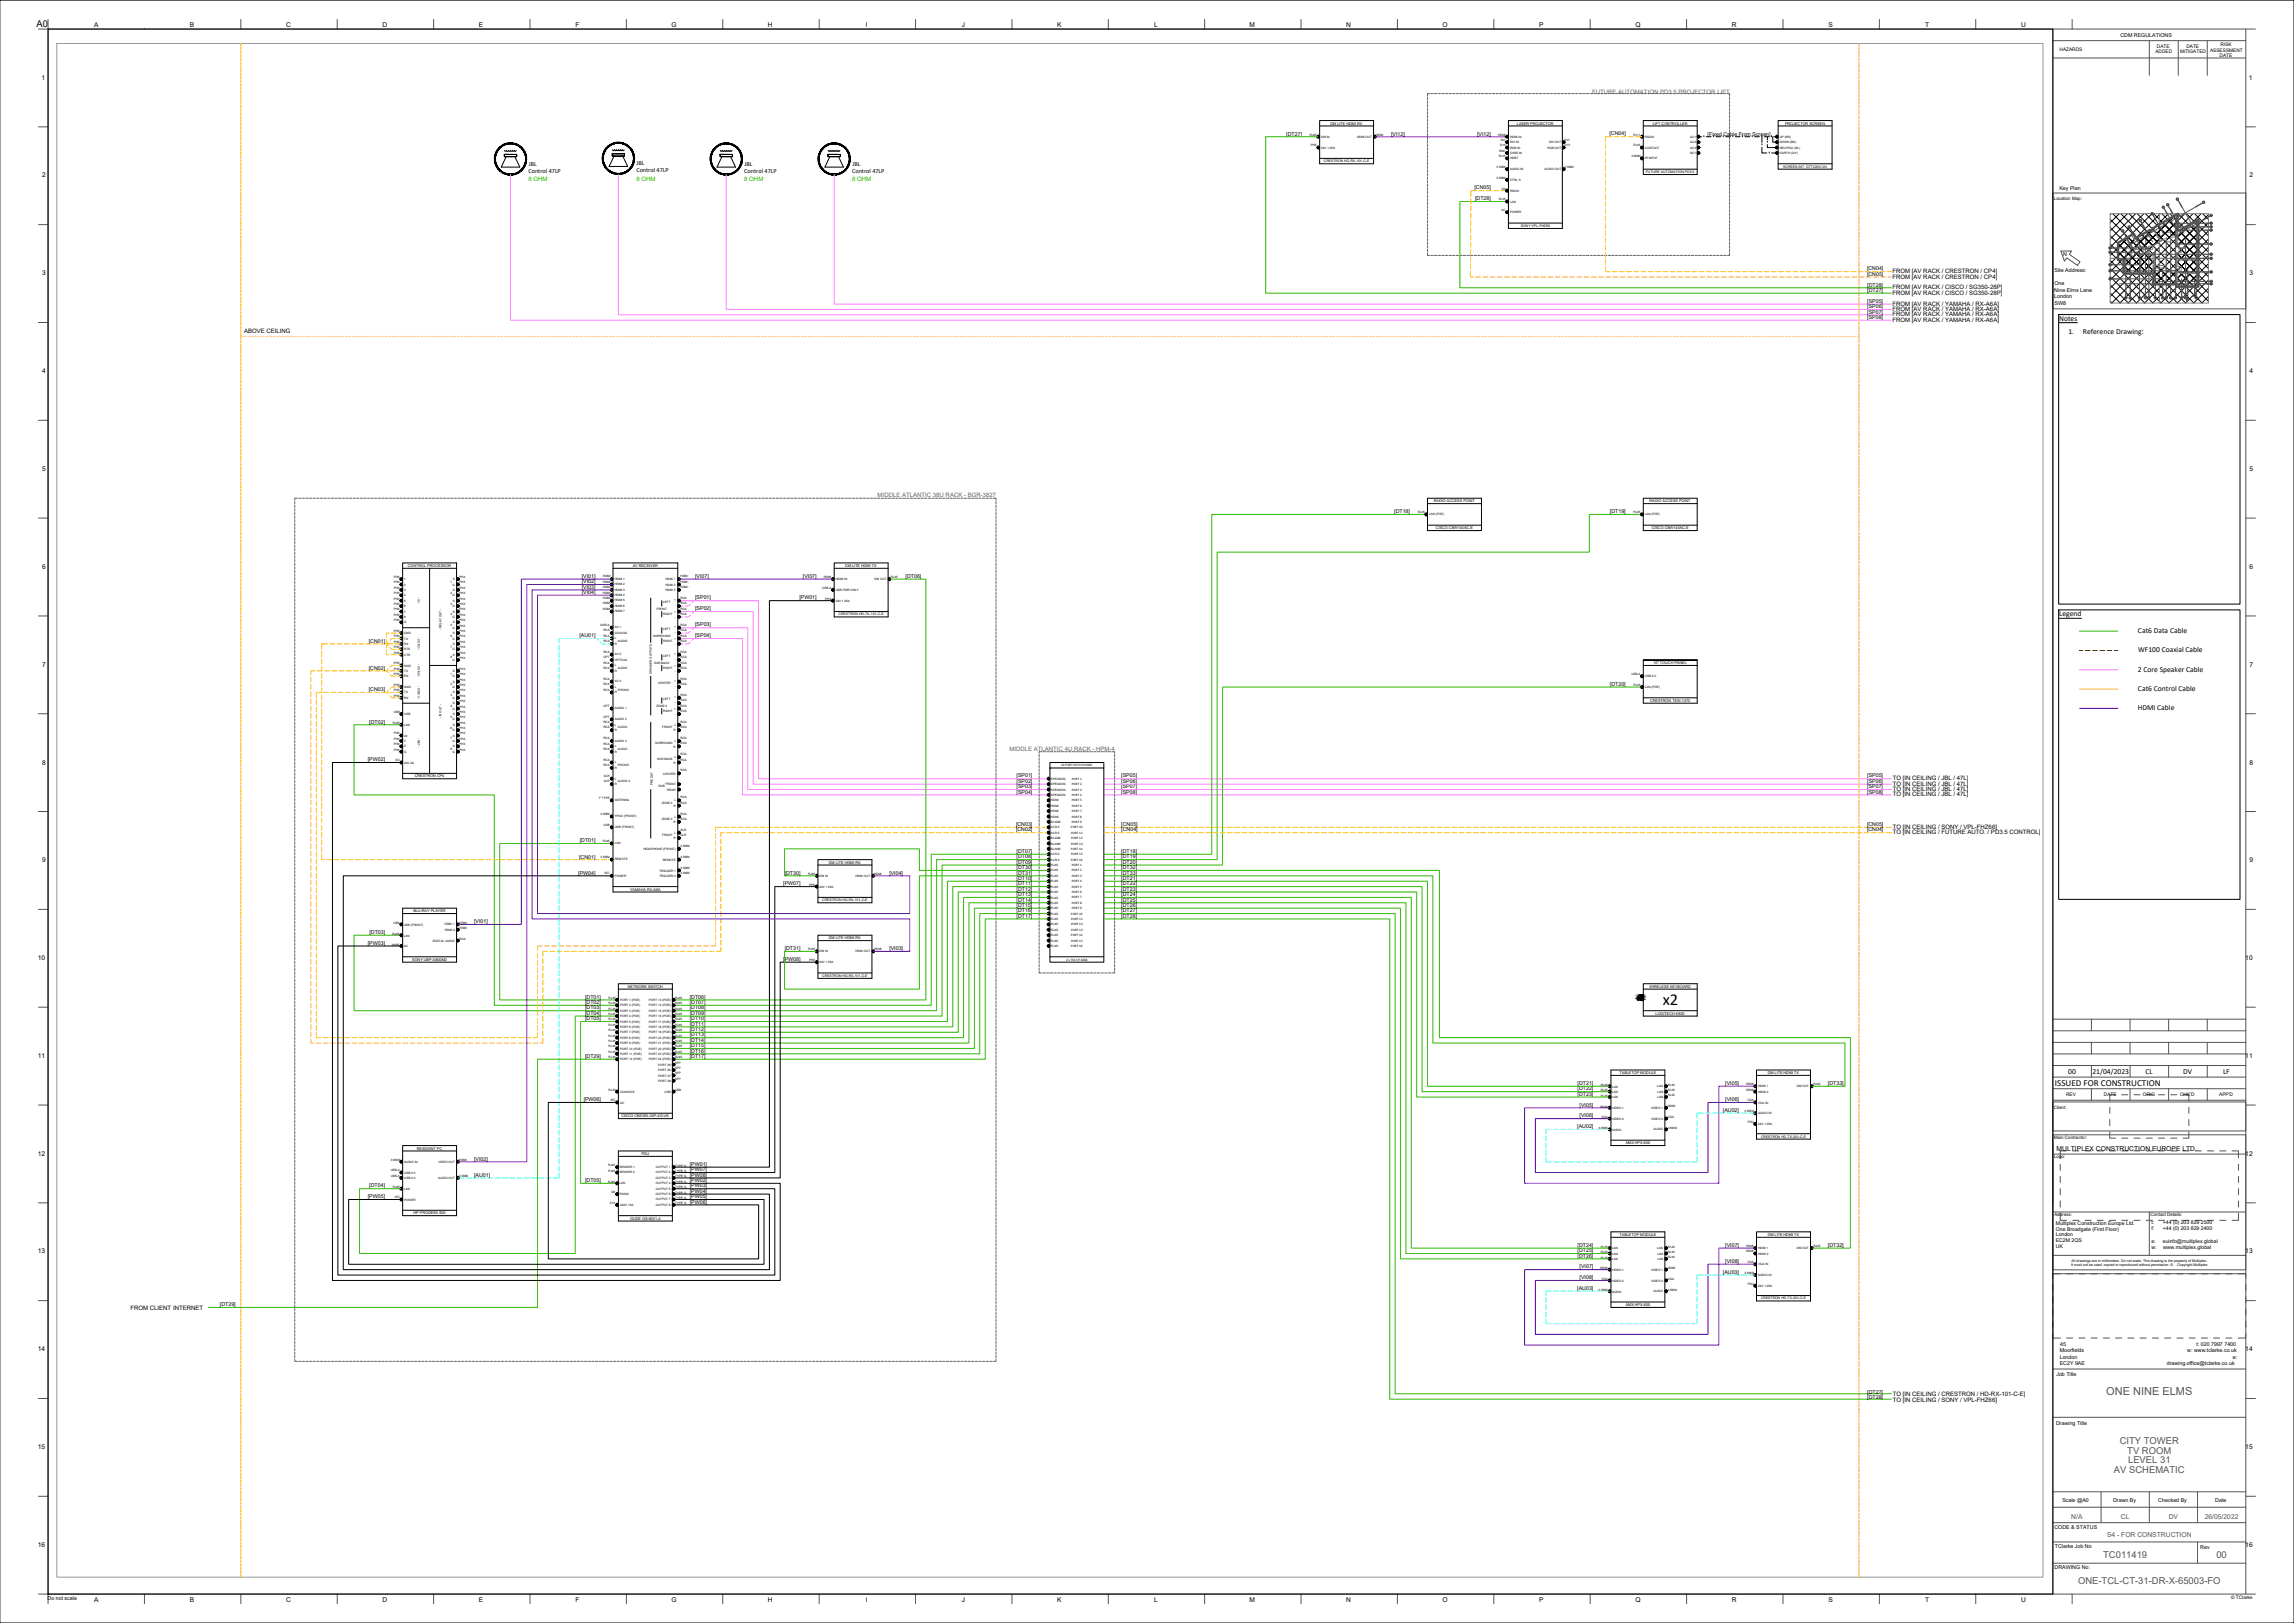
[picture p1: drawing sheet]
<svg xmlns="http://www.w3.org/2000/svg" width="1189mm" height="841mm" viewBox="0 0 1189 841" stroke-linecap="round" stroke-linejoin="round" font-family="sans-serif">
<defs><g id="words">
<text font-size="8.6" x="862" y="521">x2</text>
<text font-size="5.7" fill="#545454" x="1092" y="723">ONE NINE ELMS</text>
<g font-size="4.9" fill="#545454">
<text x="1099" y="748">CITY TOWER</text>
<text x="1102" y="753">TV ROOM</text>
<text x="1103" y="758">LEVEL 31</text>
<text x="1096" y="763">AV SCHEMATIC</text>
<text x="1090" y="807">TC011419</text>
<text x="1149" y="807">00</text>
<text x="1077" y="821">ONE-TCL-CT-31-DR-X-65003-FO</text>
</g>
<text font-size="4.8" x="19" y="14">A0</text>
<text font-size="4.7" x="1065" y="563">ISSUED FOR CONSTRUCTION</text>
<g font-size="3.9">
<text x="1067" y="166">Notes</text>
<text x="1072" y="173">1.</text>
<text x="1079" y="173">Reference Drawing:</text>
<text x="1067" y="319">Legend</text>
<text x="1108" y="328">Cat6 Data Cable</text>
<text x="1108" y="338">WF100 Coaxial Cable</text>
<text x="1108" y="348">2 Core Speaker Cable</text>
<text x="1108" y="358">Cat6 Control Cable</text>
<text x="1108" y="368">HDMI Cable</text>
<text x="1072" y="556">00</text>
<text x="1084" y="556">21/04/2023</text>
<text x="1112" y="556">CL</text>
<text x="1131" y="556">DV</text>
<text x="1152" y="556">LF</text>
</g>
<text font-size="3.5" x="1066" y="597">MULTIPLEX CONSTRUCTION EUROPE LTD.</text>
<g font-size="3.5" fill="#545454">
<text x="1073" y="787">N/A</text>
<text x="1099" y="787">CL</text>
<text x="1124" y="787">DV</text>
<text x="1143" y="787">26/05/2022</text>
<text x="1092" y="796">S4 - FOR CONSTRUCTION</text>
</g>
<g font-size="3.4">
<text x="49" y="14">A</text>
<text x="98" y="14">B</text>
<text x="148" y="14">C</text>
<text x="198" y="14">D</text>
<text x="248" y="14">E</text>
<text x="298" y="14">F</text>
<text x="348" y="14">G</text>
<text x="398" y="14">H</text>
<text x="449" y="14">I</text>
<text x="498" y="14">J</text>
<text x="548" y="14">K</text>
<text x="598" y="14">L</text>
<text x="648" y="14">M</text>
<text x="698" y="14">N</text>
<text x="748" y="14">O</text>
<text x="798" y="14">P</text>
<text x="848" y="14">Q</text>
<text x="897" y="14">R</text>
<text x="948" y="14">S</text>
<text x="998" y="14">T</text>
<text x="1047" y="14">U</text>
<text x="22" y="41">1</text>
<text x="1166" y="41">1</text>
<text x="22" y="92">2</text>
<text x="1166" y="92">2</text>
<text x="22" y="143">3</text>
<text x="1166" y="143">3</text>
<text x="22" y="193">4</text>
<text x="1166" y="193">4</text>
<text x="22" y="244">5</text>
<text x="1166" y="244">5</text>
<text x="22" y="295">6</text>
<text x="1166" y="295">6</text>
<text x="22" y="345">7</text>
<text x="1166" y="345">7</text>
<text x="22" y="396">8</text>
<text x="1166" y="396">8</text>
<text x="22" y="447">9</text>
<text x="1166" y="447">9</text>
<text x="20" y="498">10</text>
<text x="1164" y="498">10</text>
<text x="20" y="548">11</text>
<text x="1164" y="548">11</text>
<text x="20" y="599">12</text>
<text x="1164" y="599">12</text>
<text x="20" y="650">13</text>
<text x="1164" y="650">13</text>
<text x="20" y="700">14</text>
<text x="1164" y="700">14</text>
<text x="20" y="751">15</text>
<text x="1164" y="751">15</text>
<text x="20" y="802">16</text>
<text x="1164" y="802">16</text>
<text x="49" y="830">A</text>
<text x="98" y="830">B</text>
<text x="148" y="830">C</text>
<text x="198" y="830">D</text>
<text x="248" y="830">E</text>
<text x="298" y="830">F</text>
<text x="348" y="830">G</text>
<text x="398" y="830">H</text>
<text x="449" y="830">I</text>
<text x="498" y="830">J</text>
<text x="548" y="830">K</text>
<text x="598" y="830">L</text>
<text x="648" y="830">M</text>
<text x="698" y="830">N</text>
<text x="748" y="830">O</text>
<text x="798" y="830">P</text>
<text x="848" y="830">Q</text>
<text x="897" y="830">R</text>
<text x="948" y="830">S</text>
<text x="998" y="830">T</text>
<text x="1047" y="830">U</text>
</g>
<g font-size="3.2">
<text x="274" y="90">Control 47LP</text>
<text x="274" y="86">JBL</text>
<text x="330" y="89">Control 47LP</text>
<text x="330" y="86">JBL</text>
<text x="386" y="90">Control 47LP</text>
<text x="386" y="86">JBL</text>
<text x="442" y="90">Control 47LP</text>
<text x="442" y="86">JBL</text>
</g>
<g font-size="3.1" fill="#636466">
<text x="825" y="49">FUTURE AUTOMATION PD3.5 PROJECTOR LIFT</text>
<text x="455" y="258">MIDDLE ATLANTIC 38U RACK - BGR-3827</text>
<text x="523" y="389">MIDDLE ATLANTIC 4U RACK - HPM-4</text>
</g>
<g font-size="3.1" fill="#0f0">
<text x="274" y="94">8 OHM</text>
<text x="330" y="94">8 OHM</text>
<text x="386" y="94">8 OHM</text>
<text x="442" y="94">8 OHM</text>
</g>
<g font-size="3.1">
<text x="981" y="142">FROM [AV RACK / CRESTRON / CP4]</text>
<text x="981" y="150">FROM [AV RACK / CISCO / SG350-28P]</text>
<text x="981" y="144">FROM [AV RACK / CRESTRON / CP4]</text>
<text x="981" y="153">FROM [AV RACK / CISCO / SG350-28P]</text>
<text x="981" y="158">FROM [AV RACK / YAMAHA / RX-A6A]</text>
<text x="981" y="161">FROM [AV RACK / YAMAHA / RX-A6A]</text>
<text x="981" y="164">FROM [AV RACK / YAMAHA / RX-A6A]</text>
<text x="981" y="167">FROM [AV RACK / YAMAHA / RX-A6A]</text>
<text x="126" y="173">ABOVE CEILING</text>
<text x="981" y="404">TO [IN CEILING / JBL / 47L]</text>
<text x="981" y="407">TO [IN CEILING / JBL / 47L]</text>
<text x="981" y="410">TO [IN CEILING / JBL / 47L]</text>
<text x="981" y="413">TO [IN CEILING / JBL / 47L]</text>
<text x="981" y="429">TO [IN CEILING / SONY / VPL-FHZ66]</text>
<text x="981" y="432">TO [IN CEILING / FUTURE AUTO. / PD3.5 CONTROL]</text>
<text x="68" y="679">FROM CLIENT INTERNET</text>
<text x="981" y="724">TO [IN CEILING / CRESTRON / HD-RX-101-C-E]</text>
<text x="981" y="726">TO [IN CEILING / SONY / VPL-FHZ66]</text>
</g>
<g font-size="2.8">
<text x="1069" y="133">N</text>
<text x="1065" y="141">Site Address:</text>
<text x="1065" y="148">One</text>
<text x="1065" y="151">Nine Elms Lane</text>
<text x="1065" y="155">London</text>
<text x="1065" y="158">SW8</text>
</g>
<g font-size="2.7">
<text x="1099" y="19">CDM REGULATIONS</text>
<text x="667" y="70">[DT27]</text>
<text x="721" y="70">[VI12]</text>
<text x="766" y="70">[VI12]</text>
<text x="834" y="70">[CN04]</text>
<text x="885" y="70">[Fixed Cable From Screen]</text>
<text x="764" y="98">[CN05]</text>
<text x="1067" y="99">Key Plan</text>
<text x="764" y="104">[DT28]</text>
<text x="968" y="143">[CN05]</text>
<text x="968" y="140">[CN04]</text>
<text x="968" y="148">[DT28]</text>
<text x="968" y="151">[DT27]</text>
<text x="968" y="157">[SP05]</text>
<text x="968" y="160">[SP06]</text>
<text x="968" y="162">[SP07]</text>
<text x="968" y="165">[SP08]</text>
<text x="723" y="266">[DT18]</text>
<text x="834" y="266">[DT19]</text>
<text x="302" y="299">[VI01]</text>
<text x="360" y="299">[VI07]</text>
<text x="416" y="299">[VI07]</text>
<text x="469" y="299">[DT06]</text>
<text x="302" y="302">[VI02]</text>
<text x="302" y="305">[VI03]</text>
<text x="302" y="308">[VI04]</text>
<text x="360" y="311">[SP01]</text>
<text x="414" y="311">[PW01]</text>
<text x="360" y="316">[SP02]</text>
<text x="360" y="325">[SP03]</text>
<text x="191" y="333">[CN01]</text>
<text x="300" y="330">[AU01]</text>
<text x="360" y="330">[SP04]</text>
<text x="191" y="347">[CN02]</text>
<text x="191" y="358">[CN03]</text>
<text x="834" y="355">[DT20]</text>
<text x="191" y="375">[DT02]</text>
<text x="191" y="394">[PW02]</text>
<text x="527" y="403">[SP01]</text>
<text x="527" y="406">[SP02]</text>
<text x="581" y="403">[SP05]</text>
<text x="581" y="406">[SP06]</text>
<text x="968" y="403">[SP05]</text>
<text x="968" y="406">[SP06]</text>
<text x="527" y="408">[SP03]</text>
<text x="527" y="411">[SP04]</text>
<text x="581" y="408">[SP07]</text>
<text x="581" y="411">[SP08]</text>
<text x="968" y="408">[SP07]</text>
<text x="968" y="411">[SP08]</text>
<text x="527" y="431">[CN02]</text>
<text x="527" y="428">[CN03]</text>
<text x="581" y="428">[CN05]</text>
<text x="581" y="431">[CN04]</text>
<text x="968" y="428">[CN05]</text>
<text x="968" y="431">[CN04]</text>
<text x="300" y="436">[DT01]</text>
<text x="527" y="442">[DT07]</text>
<text x="581" y="442">[DT18]</text>
<text x="300" y="445">[CN01]</text>
<text x="527" y="445">[DT08]</text>
<text x="527" y="448">[DT09]</text>
<text x="581" y="445">[DT19]</text>
<text x="581" y="448">[DT20]</text>
<text x="300" y="453">[PW04]</text>
<text x="407" y="453">[DT30]</text>
<text x="461" y="453">[VI04]</text>
<text x="527" y="450">[DT30]</text>
<text x="527" y="453">[DT31]</text>
<text x="581" y="450">[DT32]</text>
<text x="581" y="453">[DT33]</text>
<text x="406" y="459">[PW07]</text>
<text x="527" y="462">[DT12]</text>
<text x="527" y="459">[DT11]</text>
<text x="527" y="456">[DT10]</text>
<text x="581" y="456">[DT21]</text>
<text x="581" y="459">[DT22]</text>
<text x="581" y="462">[DT23]</text>
<text x="527" y="467">[DT14]</text>
<text x="527" y="464">[DT13]</text>
<text x="581" y="464">[DT24]</text>
<text x="581" y="467">[DT25]</text>
<text x="527" y="473">[DT16]</text>
<text x="527" y="470">[DT15]</text>
<text x="581" y="470">[DT26]</text>
<text x="581" y="473">[DT27]</text>
<text x="246" y="478">[VI01]</text>
<text x="527" y="476">[DT17]</text>
<text x="581" y="476">[DT28]</text>
<text x="191" y="484">[DT03]</text>
<text x="191" y="490">[PW03]</text>
<text x="406" y="498">[PW08]</text>
<text x="407" y="492">[DT31]</text>
<text x="461" y="492">[VI03]</text>
<text x="303" y="518">[DT01]</text>
<text x="303" y="520">[DT02]</text>
<text x="357" y="518">[DT06]</text>
<text x="357" y="520">[DT07]</text>
<text x="303" y="523">[DT03]</text>
<text x="303" y="526">[DT04]</text>
<text x="357" y="523">[DT08]</text>
<text x="357" y="526">[DT09]</text>
<text x="303" y="529">[DT05]</text>
<text x="357" y="529">[DT10]</text>
<text x="357" y="531">[DT11]</text>
<text x="357" y="534">[DT12]</text>
<text x="357" y="537">[DT13]</text>
<text x="357" y="540">[DT14]</text>
<text x="357" y="543">[DT15]</text>
<text x="357" y="545">[DT16]</text>
<text x="303" y="548">[DT29]</text>
<text x="357" y="548">[DT17]</text>
<text x="818" y="562">[DT21]</text>
<text x="894" y="562">[VI05]</text>
<text x="947" y="562">[DT33]</text>
<text x="818" y="565">[DT22]</text>
<text x="818" y="568">[DT23]</text>
<text x="302" y="571">[PW06]</text>
<text x="819" y="573">[VI05]</text>
<text x="894" y="571">[VI06]</text>
<text x="819" y="579">[VI06]</text>
<text x="893" y="576">[AU02]</text>
<text x="817" y="585">[AU02]</text>
<text x="246" y="601">[VI02]</text>
<text x="357" y="604">[PW01]</text>
<text x="246" y="610">[AU01]</text>
<text x="357" y="607">[PW07]</text>
<text x="357" y="610">[PW08]</text>
<text x="191" y="615">[DT04]</text>
<text x="303" y="613">[DT05]</text>
<text x="357" y="613">[PW02]</text>
<text x="357" y="615">[PW03]</text>
<text x="191" y="621">[PW05]</text>
<text x="357" y="618">[PW04]</text>
<text x="357" y="621">[PW05]</text>
<text x="357" y="624">[PW06]</text>
<text x="1065" y="635">Multiplex Construction Europe Ltd.</text>
<text x="1115" y="634">t:</text>
<text x="1121" y="634">+44 (0) 203 829 2500</text>
<text x="1065" y="641">London</text>
<text x="1065" y="638">One Broadgate (First Floor)</text>
<text x="1115" y="638">f:</text>
<text x="1121" y="637">+44 (0) 203 829 2400</text>
<text x="818" y="646">[DT24]</text>
<text x="894" y="646">[VI07]</text>
<text x="947" y="646">[DT32]</text>
<text x="1065" y="644">EC2M 2QS</text>
<text x="1065" y="647">UK</text>
<text x="1115" y="644">e:</text>
<text x="1115" y="647">w:</text>
<text x="1121" y="644">euinfo@multiplex.global</text>
<text x="1121" y="647">www.multiplex.global</text>
<text x="818" y="649">[DT25]</text>
<text x="818" y="652">[DT26]</text>
<text x="819" y="657">[VI07]</text>
<text x="894" y="654">[VI08]</text>
<text x="819" y="663">[VI08]</text>
<text x="893" y="660">[AU03]</text>
<text x="817" y="668">[AU03]</text>
<text x="114" y="677">[DT29]</text>
<text x="1067" y="701">Moorfields</text>
<text x="1068" y="698">45</text>
<text x="1134" y="701">w: www.tclarke.co.uk</text>
<text x="1138" y="698">t: 020 7997 7400</text>
<text x="1067" y="704">London</text>
<text x="1067" y="707">EC2Y 9AE</text>
<text x="1123" y="707">drawing.office@tclarke.co.uk</text>
<text x="1157" y="704">e:</text>
<text x="1066" y="713">Job Title</text>
<text x="968" y="722">[DT27]</text>
<text x="968" y="725">[DT28]</text>
<text x="1066" y="738">Drawing Title</text>
<text x="1069" y="778">Scale @A0</text>
<text x="1095" y="778">Drawn By</text>
<text x="1119" y="778">Checked By</text>
<text x="1148" y="778">Date</text>
<text x="1065" y="792">CODE &amp; STATUS</text>
<text x="1065" y="802">TClarke Job No</text>
<text x="1140" y="803">Rev</text>
<text x="1065" y="813">DRAWING No:</text>
<text x="25" y="829">Do not scale</text>
</g>
<g font-size="2.5">
<text x="1151" y="24">RISK</text>
<text x="1067" y="26">HAZARDS</text>
<text x="1117" y="28">ADDED</text>
<text x="1118" y="25">DATE</text>
<text x="1130" y="28">MITIGATED</text>
<text x="1133" y="25">DATE</text>
<text x="1145" y="27">ASSESSMENT</text>
<text x="1150" y="29">DATE</text>
<text x="1071" y="568">REV</text>
<text x="1090" y="568">DATE</text>
<text x="1111" y="568">ORIG</text>
<text x="1130" y="568">CHK'D</text>
<text x="1150" y="568">APP'D</text>
<text x="1156" y="829">© TClarke</text>
</g>
<g font-size="2.3">
<text x="1064" y="104">Location Map:</text>
<text x="1064" y="575">Client:</text>
<text x="1064" y="590">Main Contractor:</text>
<text x="1064" y="600">Logo:</text>
<text x="1065" y="630">Address:</text>
<text x="1115" y="630">Contact Details:</text>
</g>
<g font-size="2">
<text x="690" y="65">DM LITE HDMI RX</text>
<text x="786" y="65">LASER PROJECTOR</text>
<text x="857" y="65">LIFT CONTROLLER</text>
<text x="925" y="65">PROJECTOR SCREEN</text>
<text x="743" y="260">RADIO ACCESS POINT</text>
<text x="855" y="260">RADIO ACCESS POINT</text>
<text x="744" y="274">CISCO CBW140AC-E</text>
<text x="856" y="274">CISCO CBW140AC-E</text>
<text x="211" y="294">CONTROL PROCESSOR</text>
<text x="328" y="294">AV RECEIVER</text>
<text x="438" y="294">DM LITE HDMI TX</text>
<text x="857" y="344">10&quot; TOUCH PANEL</text>
<text x="855" y="364">CRESTRON TSW-1070</text>
<text x="215" y="403">CRESTRON CP4</text>
<text x="430" y="448">DM LITE HDMI RX</text>
<text x="327" y="462">YAMAHA RX-A6A</text>
<text x="214" y="473">BLU-RAY PLAYER</text>
<text x="430" y="487">DM LITE HDMI RX</text>
<text x="214" y="498">SONY UBP-X800M2</text>
<text x="325" y="512">NETWORK SWITCH</text>
<text x="855" y="512">WIRELESS KEYBOARD</text>
<text x="858" y="526">LOGITECH K830</text>
<text x="839" y="557">TABLETOP MODULE</text>
<text x="916" y="557">DM LITE HDMI TX</text>
<text x="322" y="579">CISCO CBS350-24P-4G-UK</text>
<text x="843" y="593">AMX HPX-600</text>
<text x="216" y="596">RESIDENT PC</text>
<text x="332" y="599">PDU</text>
<text x="214" y="629">HP PRODESK 600</text>
<text x="327" y="632">GUDE GS-8031-4</text>
<text x="839" y="640">TABLETOP MODULE</text>
<text x="916" y="640">DM LITE HDMI TX</text>
<text x="843" y="677">AMX HPX-600</text>
</g>
<g font-size="1.9">
<text x="1074" y="654">All drawings are in millimeters. Do not scale. This drawing is the property of Multiplex.</text>
<text x="1073" y="656">It must not be used, copied or reproduced without permission. ©</text>
<text x="1128" y="656">Copyright Multiplex</text>
</g>
<g font-size="1.8">
<text x="686" y="84">CRESTRON HD-RX-101-C-E</text>
<text x="853" y="90">FUTURE AUTOMATION PD3.5</text>
<text x="924" y="87">SCREEN INT. GTT220X124</text>
<text x="788" y="118">SONY VPL-FHZ66</text>
<text x="435" y="319">CRESTRON HD-TX-101-C-E</text>
<text x="550" y="397">32 PORT PATCH PANEL</text>
<text x="555" y="404">PORT 1</text>
<text x="555" y="407">PORT 2</text>
<text x="555" y="410">PORT 3</text>
<text x="555" y="412">PORT 4</text>
<text x="555" y="415">PORT 5</text>
<text x="555" y="418">PORT 6</text>
<text x="555" y="421">PORT 7</text>
<text x="555" y="424">PORT 8</text>
<text x="555" y="429">PORT 10</text>
<text x="555" y="426">PORT 9</text>
<text x="555" y="432">PORT 11</text>
<text x="555" y="435">PORT 12</text>
<text x="555" y="438">PORT 13</text>
<text x="555" y="440">PORT 14</text>
<text x="555" y="443">PORT 15</text>
<text x="555" y="446">PORT 16</text>
<text x="555" y="449">PORT 1</text>
<text x="555" y="452">PORT 2</text>
<text x="555" y="454">PORT 3</text>
<text x="555" y="457">PORT 4</text>
<text x="555" y="460">PORT 5</text>
<text x="426" y="467">CRESTRON HD-RX-101-C-E</text>
<text x="555" y="463">PORT 6</text>
<text x="555" y="466">PORT 7</text>
<text x="555" y="474">PORT 10</text>
<text x="555" y="468">PORT 8</text>
<text x="555" y="471">PORT 9</text>
<text x="555" y="477">PORT 11</text>
<text x="555" y="480">PORT 12</text>
<text x="555" y="485">PORT 14</text>
<text x="555" y="482">PORT 13</text>
<text x="555" y="491">PORT 16</text>
<text x="555" y="488">PORT 15</text>
<text x="553" y="498">2 x TDI CP-1068</text>
<text x="426" y="506">CRESTRON HD-RX-101-C-E</text>
<text x="913" y="590">CRESTRON HD-TX-301-C-E</text>
<text x="913" y="673">CRESTRON HD-TX-301-C-E</text>
</g>
<g font-size="1.6">
<text x="679" y="70">RJ45</text>
<text x="685" y="71">DM IN</text>
<text x="703" y="71">HDMI OUT</text>
<text x="713" y="70">HDMI</text>
<text x="776" y="70">HDMI</text>
<text x="783" y="71">HDMI IN</text>
<text x="847" y="70">RJ11</text>
<text x="852" y="71">RS232</text>
<text x="876" y="71">AC1</text>
<text x="922" y="71">UP (BR)</text>
<text x="679" y="76">PHX</text>
<text x="685" y="77">24V 1.25A</text>
<text x="777" y="76">D15</text>
<text x="778" y="73">DVI</text>
<text x="783" y="74">DVI IN</text>
<text x="783" y="77">RGB IN</text>
<text x="802" y="77">RGB OUT</text>
<text x="803" y="74">DVI OUT</text>
<text x="811" y="76">D15</text>
<text x="811" y="73">DVI</text>
<text x="847" y="76">RJ45</text>
<text x="852" y="77">CONTACT</text>
<text x="876" y="77">AC3</text>
<text x="876" y="74">AC2</text>
<text x="922" y="77">NEUTRAL (BL)</text>
<text x="922" y="74">DOWN (BK)</text>
<text x="777" y="81">RJ45</text>
<text x="777" y="79">BNC</text>
<text x="783" y="80">CVBS IN</text>
<text x="783" y="83">HDBT</text>
<text x="845" y="81">3.5MM</text>
<text x="852" y="83">IR INPUT</text>
<text x="876" y="80">DC1</text>
<text x="922" y="80">EARTH (G/Y)</text>
<text x="776" y="87">3.5MM</text>
<text x="783" y="88">AUDIO IN</text>
<text x="800" y="88">AUDIO OUT</text>
<text x="811" y="87">3.5MM</text>
<text x="776" y="93">3.5MM</text>
<text x="783" y="94">CTRL S</text>
<text x="778" y="98">D9</text>
<text x="783" y="99">RS232</text>
<text x="777" y="104">RJ45</text>
<text x="783" y="105">LAN</text>
<text x="778" y="109">AC</text>
<text x="783" y="111">POWER</text>
<text x="735" y="266">RJ45</text>
<text x="741" y="267">LAN (POE)</text>
<text x="847" y="266">RJ45</text>
<text x="852" y="267">LAN (POE)</text>
<text x="204" y="300">PHX</text>
<text x="238" y="300">PHX</text>
<text x="312" y="299">HDMI</text>
<text x="353" y="299">HDMI</text>
<text x="427" y="300">HDMI</text>
<text x="462" y="300">RJ45</text>
<text x="204" y="302">PHX</text>
<text x="204" y="305">PHX</text>
<text x="210" y="301">1</text>
<text x="210" y="303">2</text>
<text x="234" y="302">1</text>
<text x="235" y="303">G</text>
<text x="235" y="301">S</text>
<text x="238" y="302">PHX</text>
<text x="238" y="305">PHX</text>
<text x="312" y="302">HDMI</text>
<text x="312" y="305">HDMI</text>
<text x="319" y="303">HDMI 2</text>
<text x="319" y="301">HDMI 1</text>
<text x="345" y="301">HDMI 1</text>
<text x="345" y="304">HDMI 2</text>
<text x="353" y="302">HDMI</text>
<text x="353" y="305">HDMI</text>
<text x="426" y="305">USB-A</text>
<text x="433" y="301">HDMI IN</text>
<text x="453" y="301">DM OUT</text>
<text x="204" y="308">PHX</text>
<text x="204" y="311">PHX</text>
<text x="210" y="306">3</text>
<text x="210" y="309">4</text>
<text x="210" y="312">5</text>
<text x="217" y="309" transform="rotate(90 217 309)">- IO -</text>
<text x="234" y="308">2</text>
<text x="235" y="309">G</text>
<text x="235" y="306">S</text>
<text x="235" y="312">S</text>
<text x="238" y="308">PHX</text>
<text x="238" y="311">PHX</text>
<text x="312" y="308">HDMI</text>
<text x="312" y="310">HDMI</text>
<text x="319" y="306">HDMI 3</text>
<text x="319" y="309">HDMI 4</text>
<text x="319" y="312">HDMI 5</text>
<text x="345" y="306">HDMI 3</text>
<text x="349" y="311">+</text>
<text x="353" y="310">RCA</text>
<text x="428" y="311">PHX</text>
<text x="433" y="312">24V 1.25A</text>
<text x="433" y="306">USB PWR ONLY</text>
<text x="204" y="314">PHX</text>
<text x="204" y="316">PHX</text>
<text x="210" y="315">6</text>
<text x="210" y="317">7</text>
<text x="234" y="313">3</text>
<text x="235" y="315">G</text>
<text x="235" y="317">S</text>
<text x="238" y="314">PHX</text>
<text x="238" y="316">PHX</text>
<text x="312" y="313">HDMI</text>
<text x="312" y="316">HDMI</text>
<text x="319" y="314">HDMI 6</text>
<text x="319" y="317">HDMI 7</text>
<text x="340" y="316">FRONT</text>
<text x="344" y="313">LEFT</text>
<text x="349" y="317">+</text>
<text x="350" y="314">-</text>
<text x="353" y="313">RCA</text>
<text x="353" y="316">RCA</text>
<text x="204" y="319">PHX</text>
<text x="204" y="322">PHX</text>
<text x="210" y="320">8</text>
<text x="210" y="323">G</text>
<text x="234" y="319">4</text>
<text x="235" y="320">G</text>
<text x="235" y="323">S</text>
<text x="238" y="319">PHX</text>
<text x="238" y="322">PHX</text>
<text x="344" y="319">RIGHT</text>
<text x="350" y="320">-</text>
<text x="353" y="319">RCA</text>
<text x="204" y="327">PHX</text>
<text x="210" y="329">GND</text>
<text x="229" y="326" transform="rotate(-90 229 326)">- RELAY OUT -</text>
<text x="234" y="324">5</text>
<text x="235" y="326">G</text>
<text x="235" y="329">S</text>
<text x="238" y="325">PHX</text>
<text x="238" y="327">PHX</text>
<text x="311" y="324">3xRCA</text>
<text x="313" y="327">RCA</text>
<text x="313" y="330">RCA</text>
<text x="319" y="326">AV 1</text>
<text x="319" y="328">COAXIAL</text>
<text x="338" y="330">SURROUND</text>
<text x="344" y="327">LEFT</text>
<text x="349" y="325">+</text>
<text x="350" y="328">-</text>
<text x="353" y="324">RCA</text>
<text x="353" y="327">RCA</text>
<text x="353" y="330">RCA</text>
<text x="204" y="330">PHX</text>
<text x="204" y="333">PHX</text>
<text x="204" y="336">PHX</text>
<text x="210" y="331">TX</text>
<text x="210" y="334">RX</text>
<text x="217" y="330" transform="rotate(90 217 330)">- COM 1 -</text>
<text x="234" y="330">6</text>
<text x="234" y="336">7</text>
<text x="235" y="331">G</text>
<text x="235" y="334">S</text>
<text x="238" y="330">PHX</text>
<text x="238" y="333">PHX</text>
<text x="238" y="336">PHX</text>
<text x="313" y="333">RCA</text>
<text x="319" y="331">L</text>
<text x="319" y="334">R</text>
<text x="320" y="333">AUDIO</text>
<text x="344" y="333">RIGHT</text>
<text x="349" y="331">+</text>
<text x="350" y="334">-</text>
<text x="353" y="333">RCA</text>
<text x="204" y="339">PHX</text>
<text x="210" y="337">RTS</text>
<text x="210" y="340">CTS</text>
<text x="234" y="341">8</text>
<text x="235" y="337">G</text>
<text x="235" y="340">S</text>
<text x="238" y="339">PHX</text>
<text x="238" y="341">PHX</text>
<text x="313" y="338">RCA</text>
<text x="313" y="341">OPT</text>
<text x="319" y="340">AV 2</text>
<text x="344" y="341">LEFT</text>
<text x="349" y="339">+</text>
<text x="353" y="338">RCA</text>
<text x="353" y="341">RCA</text>
<text x="204" y="344">PHX</text>
<text x="204" y="347">PHX</text>
<text x="210" y="345">GND</text>
<text x="217" y="344" transform="rotate(90 217 344)">- COM 2 -</text>
<text x="235" y="343">G</text>
<text x="238" y="347">PHX</text>
<text x="313" y="344">RCA</text>
<text x="313" y="347">RCA</text>
<text x="319" y="342">OPTICAL</text>
<text x="319" y="345">L</text>
<text x="320" y="347">AUDIO</text>
<text x="339" y="344">SUR.BACK</text>
<text x="344" y="347">RIGHT</text>
<text x="349" y="345">+</text>
<text x="350" y="342">-</text>
<text x="353" y="344">RCA</text>
<text x="353" y="347">RCA</text>
<text x="204" y="350">PHX</text>
<text x="210" y="348">TX</text>
<text x="210" y="351">RX</text>
<text x="234" y="350">1</text>
<text x="235" y="351">G</text>
<text x="235" y="348">S</text>
<text x="235" y="354">S</text>
<text x="238" y="350">PHX</text>
<text x="238" y="353">PHX</text>
<text x="313" y="352">RCA</text>
<text x="319" y="354">AV 3</text>
<text x="319" y="348">R</text>
<text x="338" y="349" transform="rotate(-90 338 349)">SPEAKER OUTPUTS</text>
<text x="349" y="353">+</text>
<text x="350" y="348">-</text>
<text x="353" y="352">RCA</text>
<text x="845" y="350">USB-A</text>
<text x="852" y="351">USB 2.0</text>
<text x="204" y="355">PHX</text>
<text x="204" y="358">PHX</text>
<text x="210" y="357">GND</text>
<text x="210" y="359">TX</text>
<text x="217" y="355" transform="rotate(90 217 355)">- COM 3 -</text>
<text x="234" y="355">2</text>
<text x="235" y="357">G</text>
<text x="235" y="359">S</text>
<text x="238" y="355">PHX</text>
<text x="238" y="358">PHX</text>
<text x="313" y="355">RCA</text>
<text x="313" y="358">RCA</text>
<text x="319" y="356">L</text>
<text x="319" y="359">R</text>
<text x="320" y="358">PHONO</text>
<text x="341" y="354">CENTER</text>
<text x="350" y="356">-</text>
<text x="353" y="355">RCA</text>
<text x="847" y="355">RJ45</text>
<text x="852" y="357">LAN (POE)</text>
<text x="204" y="361">PHX</text>
<text x="210" y="362">RX</text>
<text x="234" y="361">3</text>
<text x="235" y="362">G</text>
<text x="235" y="365">S</text>
<text x="238" y="361">PHX</text>
<text x="238" y="364">PHX</text>
<text x="344" y="363">LEFT</text>
<text x="349" y="362">+</text>
<text x="350" y="364">-</text>
<text x="353" y="361">RCA</text>
<text x="353" y="363">RCA</text>
<text x="204" y="369">USB</text>
<text x="210" y="371">USB</text>
<text x="234" y="366">4</text>
<text x="234" y="372">5</text>
<text x="235" y="368">G</text>
<text x="235" y="371">S</text>
<text x="238" y="367">PHX</text>
<text x="238" y="369">PHX</text>
<text x="313" y="366">OPT</text>
<text x="313" y="372">OPT</text>
<text x="319" y="368">AUDIO 1</text>
<text x="340" y="366">ZONE 2</text>
<text x="344" y="369">RIGHT</text>
<text x="349" y="368">+</text>
<text x="350" y="371">-</text>
<text x="353" y="366">RCA</text>
<text x="353" y="369">RCA</text>
<text x="204" y="375">RJ45</text>
<text x="210" y="376">LAN</text>
<text x="229" y="372" transform="rotate(-90 229 372)">- IR OUT -</text>
<text x="234" y="378">6</text>
<text x="235" y="373">G</text>
<text x="235" y="376">S</text>
<text x="238" y="372">PHX</text>
<text x="238" y="375">PHX</text>
<text x="238" y="378">PHX</text>
<text x="313" y="375">RCA</text>
<text x="313" y="377">RCA</text>
<text x="319" y="373">AUDIO 2</text>
<text x="319" y="376">L</text>
<text x="320" y="377">AUDIO</text>
<text x="343" y="377">FRONT</text>
<text x="349" y="376">L</text>
<text x="353" y="375">RCA</text>
<text x="353" y="377">RCA</text>
<text x="204" y="381">PHX</text>
<text x="204" y="383">PHX</text>
<text x="210" y="382">24</text>
<text x="217" y="383" transform="rotate(90 217 383)">- NET -</text>
<text x="234" y="383">7</text>
<text x="235" y="379">G</text>
<text x="235" y="382">S</text>
<text x="238" y="381">PHX</text>
<text x="238" y="383">PHX</text>
<text x="313" y="383">RCA</text>
<text x="319" y="379">R</text>
<text x="349" y="379">R</text>
<text x="353" y="383">RCA</text>
<text x="204" y="386">PHX</text>
<text x="204" y="389">PHX</text>
<text x="210" y="385">Y</text>
<text x="210" y="387">Z</text>
<text x="234" y="389">8</text>
<text x="235" y="385">G</text>
<text x="235" y="387">S</text>
<text x="238" y="386">PHX</text>
<text x="238" y="389">PHX</text>
<text x="313" y="386">RCA</text>
<text x="313" y="389">RCA</text>
<text x="319" y="384">AUDIO 3</text>
<text x="319" y="387">L</text>
<text x="319" y="390">R</text>
<text x="320" y="389">AUDIO</text>
<text x="340" y="386">SURROUND</text>
<text x="349" y="387">R</text>
<text x="349" y="385">L</text>
<text x="353" y="386">RCA</text>
<text x="205" y="395">DC</text>
<text x="210" y="396">24V 2A</text>
<text x="210" y="390">G</text>
<text x="235" y="390">G</text>
<text x="313" y="394">RCA</text>
<text x="319" y="396">L</text>
<text x="341" y="394">SUR.BACK</text>
<text x="349" y="396">R</text>
<text x="349" y="393">L</text>
<text x="353" y="391">RCA</text>
<text x="353" y="394">RCA</text>
<text x="313" y="397">RCA</text>
<text x="319" y="398">R</text>
<text x="320" y="397">PHONO</text>
<text x="344" y="401">CENTER</text>
<text x="353" y="400">RCA</text>
<text x="313" y="403">XLR</text>
<text x="313" y="405">XLR</text>
<text x="319" y="404">L</text>
<text x="319" y="407">R</text>
<text x="320" y="405">AUDIO 4</text>
<text x="338" y="407" transform="rotate(-90 338 407)">PRE OUT</text>
<text x="341" y="408">SUB</text>
<text x="345" y="407">FRONT</text>
<text x="545" y="404">SPEAKON</text>
<text x="545" y="407">SPEAKON</text>
<text x="311" y="414">F TYPE</text>
<text x="346" y="410">REAR</text>
<text x="353" y="414">RCA</text>
<text x="545" y="410">SPEAKON</text>
<text x="545" y="412">SPEAKON</text>
<text x="319" y="415">ANTENNA</text>
<text x="343" y="416">ZONE 2</text>
<text x="349" y="418">R</text>
<text x="349" y="415">L</text>
<text x="353" y="417">RCA</text>
<text x="545" y="415">HDMI</text>
<text x="545" y="418">HDMI</text>
<text x="311" y="422">3.5MM</text>
<text x="319" y="423">YPAO (FRONT)</text>
<text x="343" y="425">ZONE 3</text>
<text x="349" y="424">L</text>
<text x="353" y="422">RCA</text>
<text x="353" y="425">RCA</text>
<text x="545" y="421">HDMI</text>
<text x="545" y="424">HDMI</text>
<text x="313" y="428">USB</text>
<text x="319" y="429">USB (FRONT)</text>
<text x="349" y="427">R</text>
<text x="353" y="431">XLR</text>
<text x="545" y="429">XLR-5</text>
<text x="545" y="426">BLANK</text>
<text x="312" y="436">RJ45</text>
<text x="319" y="438">LAN</text>
<text x="343" y="433">FRONT</text>
<text x="349" y="435">R</text>
<text x="349" y="432">L</text>
<text x="353" y="433">XLR</text>
<text x="545" y="432">XLR-5</text>
<text x="545" y="435">BLANK</text>
<text x="545" y="438">BLANK</text>
<text x="333" y="441">HEADPHONE (FRONT)</text>
<text x="353" y="439">3.5MM</text>
<text x="545" y="440">BLANK</text>
<text x="545" y="443">XLR-3</text>
<text x="311" y="445">3.5MM</text>
<text x="319" y="446">REMOTE</text>
<text x="344" y="446">REMOTE</text>
<text x="353" y="444">3.5MM</text>
<text x="545" y="446">XLR-3</text>
<text x="545" y="449">RJ45</text>
<text x="313" y="453">IEC</text>
<text x="319" y="454">POWER</text>
<text x="342" y="452">TRIGGER 1</text>
<text x="342" y="454">TRIGGER 2</text>
<text x="353" y="450">3.5MM</text>
<text x="353" y="453">3.5MM</text>
<text x="419" y="453">RJ45</text>
<text x="425" y="454">DM IN</text>
<text x="443" y="454">HDMI OUT</text>
<text x="453" y="453">HDMI</text>
<text x="545" y="454">RJ45</text>
<text x="545" y="452">RJ45</text>
<text x="419" y="459">PHX</text>
<text x="425" y="460">24V 1.25A</text>
<text x="545" y="460">RJ45</text>
<text x="545" y="457">RJ45</text>
<text x="545" y="466">RJ45</text>
<text x="545" y="463">RJ45</text>
<text x="545" y="474">RJ45</text>
<text x="545" y="471">RJ45</text>
<text x="545" y="468">RJ45</text>
<text x="204" y="479">USB</text>
<text x="209" y="480">USB (FRONT)</text>
<text x="230" y="480">HDMI 1</text>
<text x="238" y="479">HDMI</text>
<text x="545" y="480">RJ45</text>
<text x="545" y="477">RJ45</text>
<text x="203" y="484">RJ45</text>
<text x="209" y="485">LAN</text>
<text x="231" y="482">HDMI 2</text>
<text x="238" y="482">HDMI</text>
<text x="545" y="485">RJ45</text>
<text x="545" y="482">RJ45</text>
<text x="203" y="490">WIRE</text>
<text x="209" y="491">AC</text>
<text x="224" y="488">DIGITAL AUDIO</text>
<text x="238" y="487">RCA</text>
<text x="545" y="491">RJ45</text>
<text x="545" y="488">RJ45</text>
<text x="419" y="492">RJ45</text>
<text x="425" y="494">DM IN</text>
<text x="443" y="494">HDMI OUT</text>
<text x="453" y="492">HDMI</text>
<text x="419" y="498">PHX</text>
<text x="425" y="499">24V 1.25A</text>
<text x="315" y="518">RJ45</text>
<text x="315" y="520">RJ45</text>
<text x="321" y="519">PORT 1 (POE)</text>
<text x="321" y="521">PORT 2 (POE)</text>
<text x="336" y="519">PORT 13 (POE)</text>
<text x="336" y="521">PORT 14 (POE)</text>
<text x="350" y="518">RJ45</text>
<text x="350" y="520">RJ45</text>
<text x="315" y="526">RJ45</text>
<text x="315" y="523">RJ45</text>
<text x="321" y="527">PORT 4 (POE)</text>
<text x="321" y="524">PORT 3 (POE)</text>
<text x="336" y="524">PORT 15 (POE)</text>
<text x="336" y="527">PORT 16 (POE)</text>
<text x="350" y="523">RJ45</text>
<text x="350" y="526">RJ45</text>
<text x="315" y="529">RJ45</text>
<text x="315" y="532">RJ45</text>
<text x="321" y="530">PORT 5 (POE)</text>
<text x="321" y="533">PORT 6 (POE)</text>
<text x="336" y="530">PORT 17 (POE)</text>
<text x="336" y="533">PORT 18 (POE)</text>
<text x="350" y="529">RJ45</text>
<text x="350" y="532">RJ45</text>
<text x="315" y="537">RJ45</text>
<text x="315" y="534">RJ45</text>
<text x="315" y="540">RJ45</text>
<text x="321" y="538">PORT 8 (POE)</text>
<text x="321" y="535">PORT 7 (POE)</text>
<text x="336" y="535">PORT 19 (POE)</text>
<text x="336" y="538">PORT 20 (POE)</text>
<text x="350" y="534">RJ45</text>
<text x="350" y="537">RJ45</text>
<text x="350" y="540">RJ45</text>
<text x="315" y="546">RJ45</text>
<text x="315" y="543">RJ45</text>
<text x="321" y="541">PORT 9 (POE)</text>
<text x="321" y="544">PORT 10 (POE)</text>
<text x="336" y="541">PORT 21 (POE)</text>
<text x="336" y="544">PORT 22 (POE)</text>
<text x="350" y="543">RJ45</text>
<text x="350" y="546">RJ45</text>
<text x="315" y="548">RJ45</text>
<text x="321" y="549">PORT 12 (POE)</text>
<text x="321" y="547">PORT 11 (POE)</text>
<text x="336" y="547">PORT 23 (POE)</text>
<text x="336" y="549">PORT 24 (POE)</text>
<text x="350" y="548">RJ45</text>
<text x="350" y="551">SFP</text>
<text x="341" y="552">PORT 25</text>
<text x="341" y="555">PORT 26</text>
<text x="341" y="558">PORT 27</text>
<text x="350" y="554">SFP</text>
<text x="350" y="557">SFP</text>
<text x="341" y="561">PORT 28</text>
<text x="350" y="560">SFP</text>
<text x="830" y="563">RJ45</text>
<text x="835" y="564">LAN</text>
<text x="859" y="563">LAN</text>
<text x="864" y="563">RJ45</text>
<text x="905" y="562">HDMI</text>
<text x="911" y="563">HDMI 1</text>
<text x="931" y="563">DM OUT</text>
<text x="940" y="562">RJ45</text>
<text x="315" y="565">RJ45</text>
<text x="321" y="566">CONSOLE</text>
<text x="344" y="566">USB</text>
<text x="350" y="565">USB</text>
<text x="830" y="568">RJ45</text>
<text x="830" y="566">RJ45</text>
<text x="835" y="569">LAN</text>
<text x="835" y="566">LAN</text>
<text x="859" y="569">LAN</text>
<text x="859" y="566">LAN</text>
<text x="864" y="565">RJ45</text>
<text x="864" y="568">RJ45</text>
<text x="905" y="565">HDMI</text>
<text x="911" y="566">HDMI 2</text>
<text x="316" y="571">IEC</text>
<text x="321" y="572">AC</text>
<text x="829" y="574">HDMI</text>
<text x="835" y="575">VIDEO 1</text>
<text x="856" y="575">VIDEO 1</text>
<text x="864" y="574">HDMI</text>
<text x="906" y="571">VGA</text>
<text x="911" y="572">VGA IN</text>
<text x="830" y="580">VGA</text>
<text x="835" y="580">VIDEO 2</text>
<text x="856" y="580">VIDEO 2</text>
<text x="864" y="579">VGA</text>
<text x="904" y="576">3.5MM</text>
<text x="906" y="582">PSU</text>
<text x="911" y="577">AUDIO IN</text>
<text x="828" y="585">3.5MM</text>
<text x="835" y="586">AUDIO</text>
<text x="857" y="586">AUDIO</text>
<text x="864" y="585">3.5MM</text>
<text x="911" y="583">24V 1.25A</text>
<text x="202" y="601">3.5MM</text>
<text x="210" y="603">AUDIO IN</text>
<text x="227" y="603">VIDEO OUT</text>
<text x="238" y="601">HDMI</text>
<text x="315" y="604">RJ45</text>
<text x="321" y="605">SENSOR 1</text>
<text x="340" y="605">OUTPUT 1</text>
<text x="350" y="605">TYPE G</text>
<text x="202" y="610">USB-A</text>
<text x="202" y="607">USB-A</text>
<text x="210" y="611">USB 2.0</text>
<text x="210" y="608">USB 2.0</text>
<text x="227" y="611">AUDIO OUT</text>
<text x="238" y="610">3.5MM</text>
<text x="315" y="607">RJ45</text>
<text x="321" y="608">SENSOR 2</text>
<text x="340" y="608">OUTPUT 2</text>
<text x="340" y="611">OUTPUT 3</text>
<text x="350" y="607">TYPE G</text>
<text x="350" y="610">TYPE G</text>
<text x="204" y="615">RJ45</text>
<text x="210" y="617">LAN</text>
<text x="315" y="613">RJ45</text>
<text x="321" y="614">LAN</text>
<text x="340" y="614">OUTPUT 4</text>
<text x="340" y="616">OUTPUT 5</text>
<text x="350" y="613">TYPE G</text>
<text x="350" y="616">TYPE G</text>
<text x="205" y="621">IEC</text>
<text x="210" y="622">POWER</text>
<text x="316" y="624">C19</text>
<text x="317" y="618">D9</text>
<text x="321" y="619">RS232</text>
<text x="340" y="619">OUTPUT 6</text>
<text x="340" y="622">OUTPUT 7</text>
<text x="350" y="618">TYPE G</text>
<text x="350" y="621">TYPE G</text>
<text x="321" y="625">240V 13A</text>
<text x="340" y="625">OUTPUT 8</text>
<text x="350" y="624">TYPE G</text>
<text x="830" y="647">RJ45</text>
<text x="835" y="647">LAN</text>
<text x="859" y="647">LAN</text>
<text x="864" y="646">RJ45</text>
<text x="905" y="646">HDMI</text>
<text x="911" y="647">HDMI 1</text>
<text x="931" y="647">DM OUT</text>
<text x="940" y="646">RJ45</text>
<text x="830" y="652">RJ45</text>
<text x="830" y="649">RJ45</text>
<text x="835" y="653">LAN</text>
<text x="835" y="650">LAN</text>
<text x="859" y="653">LAN</text>
<text x="859" y="650">LAN</text>
<text x="864" y="649">RJ45</text>
<text x="864" y="652">RJ45</text>
<text x="905" y="649">HDMI</text>
<text x="911" y="650">HDMI 2</text>
<text x="829" y="658">HDMI</text>
<text x="835" y="659">VIDEO 1</text>
<text x="856" y="658">VIDEO 1</text>
<text x="864" y="658">HDMI</text>
<text x="906" y="655">VGA</text>
<text x="911" y="656">VGA IN</text>
<text x="830" y="663">VGA</text>
<text x="835" y="664">VIDEO 2</text>
<text x="856" y="664">VIDEO 2</text>
<text x="864" y="663">VGA</text>
<text x="904" y="660">3.5MM</text>
<text x="906" y="666">PSU</text>
<text x="911" y="661">AUDIO IN</text>
<text x="828" y="669">3.5MM</text>
<text x="835" y="670">AUDIO</text>
<text x="857" y="670">AUDIO</text>
<text x="864" y="669">3.5MM</text>
<text x="911" y="667">24V 1.25A</text>
</g>
<g font-size=".5">
<text x="1121" y="108" transform="rotate(-30 1121 108)">C5</text>
<text x="1123" y="106" transform="rotate(-27 1123 106)">C6</text>
<text x="1128" y="104" transform="rotate(-32 1128 104)">C7</text>
<text x="1142" y="105" transform="rotate(-28 1142 105)">CA</text>
<text x="1115" y="111" transform="rotate(-32 1115 111)">C4</text>
<text x="1145" y="111" transform="rotate(59 1145 111)">CB</text>
<text x="1103" y="118" transform="rotate(-32 1103 118)">C2</text>
<text x="1109" y="115" transform="rotate(-30 1109 115)">C3</text>
<text x="1146" y="115" transform="rotate(90 1146 115)">CH</text>
<text x="1146" y="117" transform="rotate(90 1146 117)">CJ</text>
<text x="1146" y="119" transform="rotate(90 1146 119)">CK</text>
<text x="1100" y="120" transform="rotate(-32 1100 120)">C1</text>
<text x="1094" y="131" transform="rotate(-90 1094 131)">CD</text>
<text x="1094" y="129" transform="rotate(-90 1094 129)">CC</text>
<text x="1146" y="126" transform="rotate(90 1146 126)">CL</text>
<text x="1146" y="131" transform="rotate(90 1146 131)">CM</text>
<text x="1094" y="138" transform="rotate(-90 1094 138)">CE</text>
<text x="1146" y="133" transform="rotate(90 1146 133)">CN</text>
<text x="1094" y="141" transform="rotate(-90 1094 141)">CF</text>
<text x="1146" y="140" transform="rotate(90 1146 140)">CO</text>
<text x="1094" y="145" transform="rotate(-90 1094 145)">CG</text>
<text x="1146" y="145" transform="rotate(90 1146 145)">CP</text>
<text x="1146" y="147" transform="rotate(90 1146 147)">CR</text>
<text x="1102" y="154" transform="rotate(180 1102 154)">C8</text>
<text x="1104" y="154" transform="rotate(180 1104 154)">C9</text>
<text x="1109" y="154" transform="rotate(180 1109 154)">C10</text>
<text x="1112" y="154" transform="rotate(180 1112 154)">C11</text>
<text x="1114" y="154" transform="rotate(180 1114 154)">C12</text>
<text x="1118" y="154" transform="rotate(180 1118 154)">C13</text>
<text x="1121" y="154" transform="rotate(180 1121 154)">C14</text>
<text x="1123" y="154" transform="rotate(180 1123 154)">C15</text>
<text x="1125" y="154" transform="rotate(180 1125 154)">C16</text>
<text x="1128" y="154" transform="rotate(180 1128 154)">C17</text>
<text x="1131" y="154" transform="rotate(180 1131 154)">C18</text>
<text x="1133" y="154" transform="rotate(180 1133 154)">C19</text>
<text x="1134" y="155" transform="rotate(180 1134 155)">C20</text>
<text x="1138" y="153" transform="rotate(180 1138 153)">C21</text>
<text x="1139" y="154" transform="rotate(180 1139 154)">C22</text>
</g>
</g></defs>
<!-- layer: SC - Equipment -->
<g fill="none" stroke="#000" stroke-width=".52">
<path d="M261 80v1h7v-1h-7h7v1h-7zM262 78h.1M263 78h.1M264 78h1h2h1M317 80v1h7v-1h-7h7v1h-7zM317 78h1h1h1h1h2M373 80v1h7v-1h-7h7v1h-7zM373 78h1M374 78h1M375 78h1h3M429 80v1h6v-1h-6h6v1h-6zM429 78h1h1h1h1h2"/>
<path d="M683 70a.8 .8 0 0 1 1 1 .8 .8 0 0 1-1 1M683 76a.8 .8 0 0 1 1 0 .8 .8 0 0 1-1 1M684 62h28v23h-28zM684 65h28M713 70a.8 .8 0 0 0-1 1 .8 .8 0 0 0 1 1M781 73a.8 .8 0 0 1 1 1 .8 .8 0 0 1-1 0M781 70a.8 .8 0 0 1 1 1 .8 .8 0 0 1-1 1M781 76a.8 .8 0 0 1 1 0 .8 .8 0 0 1-1 1M781 78a.8 .8 0 0 1 1 1 .8 .8 0 0 1-1 1M782 62h28v56h-28zM782 65h28M811 73a.8 .8 0 0 0-1 1 .8 .8 0 0 0 1 0"/>
<path d="M811 76a.8 .8 0 0 0-1 0 .8 .8 0 0 0 1 1M851 70a.8 .8 0 0 1 1 1 .8 .8 0 0 1-1 1M851 76a.8 .8 0 0 1 1 0 .8 .8 0 0 1-1 1M852 62h28v28h-28zM852 65h28M880 70a.8 .8 0 0 0 0 1 .8 .8 0 0 0 0 1M880 76a.8 .8 0 0 0 0 1M880 73a.8 .8 0 0 0 0 1M880 78a.8 .8 0 0 0 0 1 .8 .8 0 0 0 0 1M921 70a.8 .8 0 0 1 0 1 .8 .8 0 0 1 0 1M921 78a.8 .8 0 0 1 0 1 .8 .8 0 0 1 0 1M921 76a.8 .8 0 0 1 0 1"/>
<path d="M921 73a.8 .8 0 0 1 0 1M922 62h27v26h-27zM922 65h27M262 81l-2 6h9l-2-6M318 81l-2 5h9l-2-5M374 81l-2 6h9l-2-6M430 81l-3 6h10l-2-6M684 82h28M781 92a.8 .8 0 0 1 1 1 .8 .8 0 0 1-1 1M781 87a.8 .8 0 0 1 1 1 .8 .8 0 0 1-1 0M781 98a.8 .8 0 0 1 1 1 .8 .8 0 0 1-1 1M781 81a.8 .8 0 0 1 1 1 .8 .8 0 0 1-1 1"/>
<path d="M811 87a.8 .8 0 0 0-1 1 .8 .8 0 0 0 1 0M851 81a.8 .8 0 0 1 1 1 .8 .8 0 0 1-1 1M852 88h28M922 85h27M781 109a.8 .8 0 0 1 1 1 .8 .8 0 0 1-1 1M781 104a.8 .8 0 0 1 1 0 .8 .8 0 0 1-1 1M782 116h28M740 258h28v17h-28zM852 258h28v17h-28zM739 266a.8 .8 0 0 1 1 1 .8 .8 0 0 1-1 0M740 272h28M740 261h28"/>
<path d="M851 266a.8 .8 0 0 1 1 1 .8 .8 0 0 1-1 0M852 272h28M852 261h28M208 299a.8 .8 0 0 1 1 1 .8 .8 0 0 1-1 1M209 292h28v112h-28zM209 294h28M223 294v107M237 299a.8 .8 0 0 0 0 1 .8 .8 0 0 0 0 1M318 292h33v170h-33zM318 294h33M431 299a.8 .8 0 0 1 1 1 .8 .8 0 0 1-1 1M432 292h28v28h-28z"/>
<path d="M432 294h28M461 299a.8 .8 0 0 0-1 1 .8 .8 0 0 0 1 1M208 305a.8 .8 0 0 1 1 1 .8 .8 0 0 1-1 0M208 302a.8 .8 0 0 1 1 1 .8 .8 0 0 1-1 1M208 308a.8 .8 0 0 1 1 0 .8 .8 0 0 1-1 1M208 313a.8 .8 0 0 1 1 1 .8 .8 0 0 1-1 1M208 310a.8 .8 0 0 1 1 1 .8 .8 0 0 1-1 1M208 316a.8 .8 0 0 1 1 1 .8 .8 0 0 1-1 1M208 319a.8 .8 0 0 1 1 1 .8 .8 0 0 1-1 0M237 302a.8 .8 0 0 0 0 1 .8 .8 0 0 0 0 1M237 305a.8 .8 0 0 0 0 1M237 308a.8 .8 0 0 0 0 1"/>
<path d="M237 310a.8 .8 0 0 0 0 1 .8 .8 0 0 0 0 1M237 313a.8 .8 0 0 0 0 1 .8 .8 0 0 0 0 1M237 316a.8 .8 0 0 0 0 1 .8 .8 0 0 0 0 1M237 319a.8 .8 0 0 0 0 1M431 310a.8 .8 0 0 1 1 1 .8 .8 0 0 1-1 1M431 305a.8 .8 0 0 1 1 1 .8 .8 0 0 1-1 0M432 317h28M208 322a.8 .8 0 0 1 1 0 .8 .8 0 0 1-1 1M208 327a.8 .8 0 0 1 1 1 .8 .8 0 0 1-1 1M208 333a.8 .8 0 0 1 1 1 .8 .8 0 0 1-1 0M208 330a.8 .8 0 0 1 1 1 .8 .8 0 0 1-1 1M208 336a.8 .8 0 0 1 1 0 .8 .8 0 0 1-1 1"/>
<path d="M208 338a.8 .8 0 0 1 1 1 .8 .8 0 0 1-1 1M209 325h14M237 322a.8 .8 0 0 0 0 1M237 324a.8 .8 0 0 0 0 1 .8 .8 0 0 0 0 1M237 327a.8 .8 0 0 0 0 1 .8 .8 0 0 0 0 1M237 330a.8 .8 0 0 0 0 1 .8 .8 0 0 0 0 1M237 333a.8 .8 0 0 0 0 1M237 336a.8 .8 0 0 0 0 1M237 338a.8 .8 0 0 0 0 1 .8 .8 0 0 0 0 1M208 344a.8 .8 0 0 1 1 1 .8 .8 0 0 1-1 1M208 350a.8 .8 0 0 1 1 0 .8 .8 0 0 1-1 1M208 347a.8 .8 0 0 1 1 1 .8 .8 0 0 1-1 0"/>
<path d="M208 355a.8 .8 0 0 1 1 1 .8 .8 0 0 1-1 1M208 358a.8 .8 0 0 1 1 1 .8 .8 0 0 1-1 1M223 345h14M237 341a.8 .8 0 0 0 0 1 .8 .8 0 0 0 0 1M237 347a.8 .8 0 0 0 0 1M237 350a.8 .8 0 0 0 0 1M237 352a.8 .8 0 0 0 0 1 .8 .8 0 0 0 0 1M237 355a.8 .8 0 0 0 0 1 .8 .8 0 0 0 0 1M237 358a.8 .8 0 0 0 0 1 .8 .8 0 0 0 0 1M851 355a.8 .8 0 0 1 1 1 .8 .8 0 0 1-1 1M851 350a.8 .8 0 0 1 1 0 .8 .8 0 0 1-1 1M852 342v22h28v-22"/>
<path d="M852 345h28M880 342h-28h28M208 369a.8 .8 0 0 1 1 1 .8 .8 0 0 1-1 1M208 375a.8 .8 0 0 1 1 1 .8 .8 0 0 1-1 0M208 361a.8 .8 0 0 1 1 1 .8 .8 0 0 1-1 0M209 364h14M237 361a.8 .8 0 0 0 0 1M237 364a.8 .8 0 0 0 0 1M237 366a.8 .8 0 0 0 0 1 .8 .8 0 0 0 0 1M237 369a.8 .8 0 0 0 0 1 .8 .8 0 0 0 0 1M237 372a.8 .8 0 0 0 0 1 .8 .8 0 0 0 0 1M237 375a.8 .8 0 0 0 0 1"/>
<path d="M237 378a.8 .8 0 0 0 0 1M852 362h28M208 394a.8 .8 0 0 1 1 1 .8 .8 0 0 1-1 1M208 380a.8 .8 0 0 1 1 1 .8 .8 0 0 1-1 1M208 383a.8 .8 0 0 1 1 1 .8 .8 0 0 1-1 1M208 389a.8 .8 0 0 1 1 1 .8 .8 0 0 1-1 0M208 386a.8 .8 0 0 1 1 1 .8 .8 0 0 1-1 1M237 380a.8 .8 0 0 0 0 1 .8 .8 0 0 0 0 1M237 383a.8 .8 0 0 0 0 1 .8 .8 0 0 0 0 1M237 386a.8 .8 0 0 0 0 1 .8 .8 0 0 0 0 1M237 389a.8 .8 0 0 0 0 1M209 401h28"/>
<path d="M543 405a.8 .8 0 0 1 1 1 .8 .8 0 0 1-1 1M543 408a.8 .8 0 0 1 1 1 .8 .8 0 0 1-1 1M543 411a.8 .8 0 0 1 1 1 .8 .8 0 0 1-1 1M543 414a.8 .8 0 0 1 1 1 .8 .8 0 0 1-1 1M543 417a.8 .8 0 0 1 1 0 .8 .8 0 0 1-1 1M543 419a.8 .8 0 0 1 1 1 .8 .8 0 0 1-1 1M543 403a.8 .8 0 0 1 1 1 .8 .8 0 0 1-1 0M543 422a.8 .8 0 0 1 1 1 .8 .8 0 0 1-1 1M543 425a.8 .8 0 0 1 1 1 .8 .8 0 0 1-1 1M543 428a.8 .8 0 0 1 1 1 .8 .8 0 0 1-1 0M543 431a.8 .8 0 0 1 1 0 .8 .8 0 0 1-1 1M543 433a.8 .8 0 0 1 1 1 .8 .8 0 0 1-1 1"/>
<path d="M543 436a.8 .8 0 0 1 1 1 .8 .8 0 0 1-1 1M543 439a.8 .8 0 0 1 1 1 .8 .8 0 0 1-1 1M318 459h33M423 453a.8 .8 0 0 1 1 1 .8 .8 0 0 1-1 1M423 459a.8 .8 0 0 1 1 0 .8 .8 0 0 1-1 1M424 445h28v23h-28zM424 448h28M453 453a.8 .8 0 0 0-1 1 .8 .8 0 0 0 1 1M543 442a.8 .8 0 0 1 1 1 .8 .8 0 0 1-1 0M543 445a.8 .8 0 0 1 1 0 .8 .8 0 0 1-1 1M543 450a.8 .8 0 0 1 1 1 .8 .8 0 0 1-1 1M543 453a.8 .8 0 0 1 1 1 .8 .8 0 0 1-1 1"/>
<path d="M543 456a.8 .8 0 0 1 1 1 .8 .8 0 0 1-1 0M543 459a.8 .8 0 0 1 1 0 .8 .8 0 0 1-1 1M543 447a.8 .8 0 0 1 1 1 .8 .8 0 0 1-1 1M208 478a.8 .8 0 0 1 1 1 .8 .8 0 0 1-1 1M209 471h28v28h-28zM209 473h28M237 478a.8 .8 0 0 0 0 1 .8 .8 0 0 0 0 1M424 465h28M543 461a.8 .8 0 0 1 1 1 .8 .8 0 0 1-1 1M543 464a.8 .8 0 0 1 1 1 .8 .8 0 0 1-1 1M543 467a.8 .8 0 0 1 1 1 .8 .8 0 0 1-1 1M543 470a.8 .8 0 0 1 1 1 .8 .8 0 0 1-1 0"/>
<path d="M543 473a.8 .8 0 0 1 1 0 .8 .8 0 0 1-1 1M543 475a.8 .8 0 0 1 1 1 .8 .8 0 0 1-1 1M543 478a.8 .8 0 0 1 1 1 .8 .8 0 0 1-1 1M208 489a.8 .8 0 0 1 1 1 .8 .8 0 0 1-1 1M208 484a.8 .8 0 0 1 1 1 .8 .8 0 0 1-1 0M209 496h28M237 481a.8 .8 0 0 0 0 1 .8 .8 0 0 0 0 1M237 487a.8 .8 0 0 0 0 1M423 492a.8 .8 0 0 1 1 1 .8 .8 0 0 1-1 1M423 498a.8 .8 0 0 1 1 1 .8 .8 0 0 1-1 0M424 485h28v22h-28zM424 487h28"/>
<path d="M453 492a.8 .8 0 0 0-1 1 .8 .8 0 0 0 1 1M543 481a.8 .8 0 0 1 1 1 .8 .8 0 0 1-1 1M543 484a.8 .8 0 0 1 1 1 .8 .8 0 0 1-1 0M543 487a.8 .8 0 0 1 1 0 .8 .8 0 0 1-1 1M543 489a.8 .8 0 0 1 1 1 .8 .8 0 0 1-1 1M320 517a.8 .8 0 0 1 0 1 .8 .8 0 0 1 0 1M320 510h28v70h-28zM320 513h28M349 517a.8 .8 0 0 0-1 1 .8 .8 0 0 0 1 1M424 504h28M852 510h28v17h-28zM852 513h28"/>
<path d="M320 526a.8 .8 0 0 1 0 1M320 523a.8 .8 0 0 1 0 1 .8 .8 0 0 1 0 1M320 520a.8 .8 0 0 1 0 1 .8 .8 0 0 1 0 1M320 528a.8 .8 0 0 1 0 1 .8 .8 0 0 1 0 1M320 537a.8 .8 0 0 1 0 1 .8 .8 0 0 1 0 1M320 534a.8 .8 0 0 1 0 1 .8 .8 0 0 1 0 1M320 531a.8 .8 0 0 1 0 1 .8 .8 0 0 1 0 1M320 540a.8 .8 0 0 1 0 1M349 520a.8 .8 0 0 0-1 1 .8 .8 0 0 0 1 1M349 523a.8 .8 0 0 0-1 1 .8 .8 0 0 0 1 1M349 526a.8 .8 0 0 0-1 1 .8 .8 0 0 0 1 0M349 528a.8 .8 0 0 0-1 1 .8 .8 0 0 0 1 1"/>
<path d="M349 531a.8 .8 0 0 0-1 1 .8 .8 0 0 0 1 1M349 534a.8 .8 0 0 0-1 1 .8 .8 0 0 0 1 1M349 537a.8 .8 0 0 0-1 1 .8 .8 0 0 0 1 1M349 540a.8 .8 0 0 0-1 0 .8 .8 0 0 0 1 1M852 524h28M320 548a.8 .8 0 0 1 0 1 .8 .8 0 0 1 0 1M320 545a.8 .8 0 0 1 0 1 .8 .8 0 0 1 0 1M320 542a.8 .8 0 0 1 0 1 .8 .8 0 0 1 0 1M349 542a.8 .8 0 0 0-1 1 .8 .8 0 0 0 1 1M349 545a.8 .8 0 0 0-1 1 .8 .8 0 0 0 1 1M349 548a.8 .8 0 0 0-1 1 .8 .8 0 0 0 1 1M349 551a.8 .8 0 0 0-1 1 .8 .8 0 0 0 1 0"/>
<path d="M349 554a.8 .8 0 0 0-1 0 .8 .8 0 0 0 1 1M349 556a.8 .8 0 0 0-1 1 .8 .8 0 0 0 1 1M349 559a.8 .8 0 0 0-1 1 .8 .8 0 0 0 1 1M835 554h28v40h-28zM835 557h28M910 554h28v36h-28zM910 557h28M320 570a.8 .8 0 0 1 0 1 .8 .8 0 0 1 0 1M320 565a.8 .8 0 0 1 0 1M320 577h28M349 565a.8 .8 0 0 0-1 1 .8 .8 0 0 0 1 0M834 568a.8 .8 0 0 1 1 0 .8 .8 0 0 1-1 1"/>
<path d="M834 565a.8 .8 0 0 1 1 1 .8 .8 0 0 1-1 0M834 562a.8 .8 0 0 1 1 1 .8 .8 0 0 1-1 1M834 573a.8 .8 0 0 1 1 1 .8 .8 0 0 1-1 1M834 579a.8 .8 0 0 1 1 1 .8 .8 0 0 1-1 0M864 562a.8 .8 0 0 0-1 1 .8 .8 0 0 0 1 1M864 565a.8 .8 0 0 0-1 1 .8 .8 0 0 0 1 0M864 568a.8 .8 0 0 0-1 0 .8 .8 0 0 0 1 1M864 573a.8 .8 0 0 0-1 1 .8 .8 0 0 0 1 1M864 579a.8 .8 0 0 0-1 1 .8 .8 0 0 0 1 0M909 562a.8 .8 0 0 1 1 1 .8 .8 0 0 1-1 1M909 565a.8 .8 0 0 1 1 1 .8 .8 0 0 1-1 0M909 570a.8 .8 0 0 1 1 1 .8 .8 0 0 1-1 1"/>
<path d="M909 576a.8 .8 0 0 1 1 1 .8 .8 0 0 1-1 1M939 562a.8 .8 0 0 0-1 1 .8 .8 0 0 0 1 1M209 594h28v36h-28zM209 596h28M320 596h28v37h-28zM320 599h28M834 584a.8 .8 0 0 1 1 1 .8 .8 0 0 1-1 1M835 591h28M864 584a.8 .8 0 0 0-1 1 .8 .8 0 0 0 1 1M909 582a.8 .8 0 0 1 1 0 .8 .8 0 0 1-1 1M910 587h28M208 601a.8 .8 0 0 1 1 1 .8 .8 0 0 1-1 1"/>
<path d="M208 615a.8 .8 0 0 1 1 1 .8 .8 0 0 1-1 1M208 610a.8 .8 0 0 1 1 0 .8 .8 0 0 1-1 1M208 607a.8 .8 0 0 1 1 1 .8 .8 0 0 1-1 0M237 601a.8 .8 0 0 0 0 1 .8 .8 0 0 0 0 1M237 610a.8 .8 0 0 0 0 1M320 612a.8 .8 0 0 1 0 1 .8 .8 0 0 1 0 1M320 607a.8 .8 0 0 1 0 1M320 604a.8 .8 0 0 1 0 1 .8 .8 0 0 1 0 1M320 618a.8 .8 0 0 1 0 1 .8 .8 0 0 1 0 1M349 604a.8 .8 0 0 0-1 1 .8 .8 0 0 0 1 1M349 607a.8 .8 0 0 0-1 1 .8 .8 0 0 0 1 0M349 610a.8 .8 0 0 0-1 0 .8 .8 0 0 0 1 1"/>
<path d="M349 612a.8 .8 0 0 0-1 1 .8 .8 0 0 0 1 1M349 615a.8 .8 0 0 0-1 1 .8 .8 0 0 0 1 1M349 618a.8 .8 0 0 0-1 1 .8 .8 0 0 0 1 1M208 621a.8 .8 0 0 1 1 1 .8 .8 0 0 1-1 0M209 627h28M320 624a.8 .8 0 0 1 0 1M320 630h28M349 621a.8 .8 0 0 0-1 1 .8 .8 0 0 0 1 0M349 624a.8 .8 0 0 0-1 0 .8 .8 0 0 0 1 1M835 638h28v39h-28zM910 638h28v36h-28zM834 651a.8 .8 0 0 1 1 1 .8 .8 0 0 1-1 1"/>
<path d="M834 649a.8 .8 0 0 1 1 1 .8 .8 0 0 1-1 0M834 646a.8 .8 0 0 1 1 1 .8 .8 0 0 1-1 1M834 657a.8 .8 0 0 1 1 1 .8 .8 0 0 1-1 1M835 641h28M864 646a.8 .8 0 0 0-1 1 .8 .8 0 0 0 1 1M864 649a.8 .8 0 0 0-1 1 .8 .8 0 0 0 1 0M864 651a.8 .8 0 0 0-1 1 .8 .8 0 0 0 1 1M864 657a.8 .8 0 0 0-1 1 .8 .8 0 0 0 1 1M909 646a.8 .8 0 0 1 1 1 .8 .8 0 0 1-1 1M909 649a.8 .8 0 0 1 1 1 .8 .8 0 0 1-1 0M909 654a.8 .8 0 0 1 1 1 .8 .8 0 0 1-1 1M909 660a.8 .8 0 0 1 1 1 .8 .8 0 0 1-1 1"/>
<path d="M910 641h28M939 646a.8 .8 0 0 0-1 1 .8 .8 0 0 0 1 1M834 663a.8 .8 0 0 1 1 0 .8 .8 0 0 1-1 1M834 668a.8 .8 0 0 1 1 1 .8 .8 0 0 1-1 1M835 675h28M864 663a.8 .8 0 0 0-1 0 .8 .8 0 0 0 1 1M864 668a.8 .8 0 0 0-1 1 .8 .8 0 0 0 1 1M909 665a.8 .8 0 0 1 1 1 .8 .8 0 0 1-1 1M910 671h28"/>
</g>
<g fill="#000" stroke="#000" stroke-width=".52">
<path d="M781 73v1zM810 73l1 1zM810 76h1zM850 71h1zM850 76h1zM880 73v1zM781 87v1zM810 87l1 1zM850 82h1zM850 266l1 1zM207 314h1zM207 317h1z"/>
<path d="M207 319l1 1zM208 302v1zM208 305v1zM237 302v1zM237 305v1zM431 305v1zM207 322h1zM207 328h1zM207 331h1zM207 333l1 1zM207 336h1zM207 339h1z"/>
<path d="M207 345h1zM207 347l1 1zM207 350h1zM207 356h1zM207 359h1zM237 353v1zM850 356h1zM850 350h1zM207 361l1 1zM208 375v1zM237 364v1zM237 367v1z"/>
<path d="M237 362h1zM237 372v1zM237 375v1zM207 395h1zM208 386v1zM237 386v1zM543 406v1zM543 409v1zM543 418v-1zM543 420v1zM543 423v1zM543 434v1z"/>
<path d="M423 453v1zM453 453v1zM543 445v1zM543 448v1zM543 453v1zM543 456v1zM207 479h1zM237 479h1zM543 467v1zM207 485h1zM207 490h1zM208 490v1z"/>
<path d="M237 482h1zM237 487h1zM543 487v1zM543 490v1zM349 518v1zM849 518h1zM849 516h1zM850 518h1zM850 517h1zM850 516h1zM850 515h1zM851 518h1z"/>
<path d="M319 538h1zM319 535h1zM349 529v1zM319 540h1zM319 549h1zM319 546h1zM319 543h1zM319 566h1zM319 571h1zM320 571v1zM834 565v1zM208 610v1z"/>
<path d="M207 602h1zM237 610v1zM319 619h1zM349 610v1zM349 613v1zM349 607v1zM208 621v1zM319 624h1zM834 649v1z"/>
<path d="M781 76v1zM781 76v1z"/>
<path d="M811 76v1zM811 76v1z"/>
<path d="M880 71h1zM880 71h1z"/>
<path d="M880 76h1zM880 76h1z"/>
<path d="M880 74h1zM880 74h1z"/>
<path d="M880 79h1zM880 79h1z"/>
<path d="M256 82h1l-1 2zM257 82l-1 2zM256 84l1-1v2zM257 83v2zM257 85v1zM257 85v1zM257 86l1 1zM257 86l1 1zM258 87v1zM258 87v1l1-1zM258 88l1-1v2zM259 87v2v-1zM259 88l1 1h-1zM259 88l1 1zM260 89l1 1-1-1zM260 89l1 1zM261 90h1zM261 90h1zM262 90l1 1-1-1zM262 90l1 1zM263 90l2 1h-2zM263 90l2 1v-1zM265 90l1 1h-1zM265 90l1 1zM266 90h1l-1 1zM266 90h1zM267 90h1h-1zM267 90h1zM268 90l1-1-1 1zM268 90l1-1zM269 89h1h-1zM269 89h1v-1zM270 88h1l-1 1zM270 88h1h-1zM270 88l2-1-1 1zM271 87l-1 1 2-1zM271 87l1-1v1zM272 86l-1 1 1-1zM273 85l-1 1zM272 85v1l1-1zM273 84v1h-1zM272 84v1l1-1zM273 82v2h-1zM272 82v2l1-2z"/>
<path d="M273 81v1h-1zM272 81v1l1-1zM273 80v1h-1zM272 80v1l1-1zM272 79l1 1h-1zM272 79v1v-1zM272 78v1zM271 78l1 1v-1zM271 77l1 1h-1zM271 77v1v-1zM270 76l1 1zM270 76l1 1zM269 75l1 1zM269 75l1 1zM268 75h1v1zM268 75l1 1zM267 74l1 1zM267 74v1h1zM266 74h1v1zM266 74l1 1zM265 74h1v1zM265 74l1 1zM263 74h2v1zM263 74l2 1zM262 74h1v1zM262 74v1h1zM261 75l1-1v1zM261 75h1zM260 75h1zM260 75h1zM259 76h1zM259 76h1zM259 76l-1 1zM258 77h1v-1zM258 77h1l-1 1zM258 78l1-1zM258 78l-1 1zM257 79l1-1zM257 79v1zM257 79v1zM257 80l-1 1zM257 80l-1 1zM256 81h1l-1 1zM257 81l-1 1z"/>
<path d="M312 82h1l-1 1zM313 82l-1 1h1zM312 83h1v1zM313 83v1zM313 84v1zM313 84v1zM313 85v2zM313 85v2l1-1zM313 87l1-1v1zM314 86v1h1zM314 87h1v1zM315 87v1zM315 88l1 1-1-1zM315 88l1 1zM316 89l1 1-1-1zM316 89l1 1v-1zM317 89l1 1h-1zM317 89l1 1zM318 90h1h-1zM318 90h1zM319 90h1h-1zM319 90h1zM320 90h2h-2zM320 90h2zM322 90h1h-1zM322 90h1zM323 90h1h-1zM323 90h1v-1zM324 89h1l-1 1zM324 89h1zM325 89l1-1-1 1zM325 89l1-1zM326 88l1-1-1 1zM326 88l1-1h-1zM326 87h1zM327 86l-1 1h1zM327 86l1-1-1 2zM328 85l-1 1 1-1zM328 84v1zM328 84v1v-1zM329 83l-1 1zM328 83v1l1-1zM329 82v1h-1zM328 82v1l1-1z"/>
<path d="M329 81v1h-1zM328 81v1l1-1zM328 80l1 1h-1zM328 80v1v-1zM328 79v1zM328 79v1v-1zM327 78l1 1zM327 78l1 1-1-1zM327 77v1zM326 77l1 1v-1zM326 76l1 1h-1zM326 76v1zM325 75l1 1zM325 75l1 1zM324 75h1zM324 75h1zM323 74l1 1zM323 74v1h1zM322 74h1v1zM322 74l1 1zM320 74h2zM320 74h2zM319 74h1zM319 74h1zM318 74h1zM318 74v1l1-1zM317 75l1-1v1zM317 75h1zM316 75h1zM316 75h1zM315 76l1-1zM315 76l1-1zM314 77l1-1zM314 77h1v-1zM314 77h1l-2 1zM313 78l2-1zM313 78h1l-1 1zM313 79l1-1zM313 79v1zM313 79v1zM313 80l-1 1zM313 80l-1 1h1zM312 81h1l-1 1zM313 81l-1 1h1z"/>
<path d="M368 82h1l-1 2zM369 82l-1 2 1-1zM368 84l1-1-1 2zM369 83l-1 2zM368 85h1v1zM369 85v1zM369 86v1zM369 86v1h1zM369 87h1v1zM370 87v1v-1zM370 88v-1l1 2zM370 87l1 2zM371 88l1 1zM371 88l1 1zM372 89l1 1-1-1zM372 89l1 1zM373 90h1h-1zM373 90h1zM374 90l1 1-1-1zM374 90l1 1zM375 90l1 1h-1zM375 90l1 1v-1zM376 90l2 1h-2zM376 90l2 1zM378 90h1l-1 1zM378 90h1zM379 90h1h-1zM379 90h1zM380 90l1-1-1 1zM380 90l1-1zM381 89h1h-1zM381 89h1v-1zM382 88h1l-1 1zM382 88h1h-1zM382 88l1-1v1zM383 87l-1 1zM383 87l1-1zM384 86l-1 1 1-1zM384 85v1zM384 85v1v-1zM385 84l-1 1zM384 84v1l1-1zM385 82v2h-1zM384 82v2l1-2z"/>
<path d="M385 81v1h-1zM384 81v1l1-1zM384 80l1 1h-1zM384 80v1v-1zM384 79v1zM384 79v1v-1zM383 78l1 1zM383 78l1 1-1-1zM383 77v1zM382 77l1 1v-1zM382 76l1 1h-1zM382 76v1zM381 75l1 1zM381 75v1h1zM380 75h1v1zM380 75l1 1zM379 74l1 1zM379 74v1h1zM378 74h1v1zM378 74l1 1zM376 74h2v1zM376 74l2 1zM375 74h1v1zM375 74l1 1zM374 74h1v1zM374 74v1h1zM373 75l1-1v1zM373 75h1zM372 75h1zM372 75h1zM371 76h1zM371 76h1zM371 76l-1 1zM370 77l1-1zM370 77l-1 1zM369 78h1v-1zM369 78h1l-1 1zM369 79l1-1zM369 79l-1 1zM369 79l-1 1h1zM368 80h1l-1 1zM369 80l-1 1h1zM368 81h1l-1 1zM369 81l-1 1h1z"/>
<path d="M424 82v2zM424 82v2zM424 84l1-1-1 2zM425 83l-1 2h1zM424 85h1v1zM425 85v1zM425 86v1zM425 86v1h1zM425 87h1v1zM426 87v1v-1zM426 88v-1l1 2zM426 87l1 2v-1zM427 88l1 1h-1zM427 88l1 1zM428 89l1 1-1-1zM428 89l1 1zM429 90h1zM429 90h1zM430 90l1 1-1-1zM430 90l1 1zM431 90l1 1h-1zM431 90l1 1v-1zM432 90l1 1h-1zM432 90l1 1zM433 90h2l-2 1zM433 90h2zM435 90h1h-1zM435 90h1zM436 90l1-1-1 1zM436 90l1-1zM437 89h1h-1zM437 89h1l-1-1zM437 88h2l-1 1zM437 88h2h-1zM438 88l1-1v1zM439 87l-1 1 1-1zM439 87l1-1-1 1zM439 86v1l1-1zM440 85v1h-1zM440 85l-1 1 1-1zM440 84v1zM440 84v1v-1zM441 82l-1 2zM440 82v2l1-2z"/>
<path d="M440 81l1 1h-1zM440 81v1v-1zM440 80v1zM440 80v1v-1zM440 79v1zM439 79l1 1v-1zM439 78l1 1h-1zM439 78v1v-1zM439 77v1zM438 77l1 1v-1zM438 76l1 1h-1zM438 76h-1l1 1zM437 75l1 1h-1zM437 75v1zM436 75h1v1zM436 75l1 1zM435 74l1 1zM435 74v1h1zM434 74h1v1zM434 74l1 1zM432 74h2l-1 1zM432 74l1 1zM431 74h1v1zM431 74l1 1zM430 74h1v1zM430 74v1h1zM429 75l1-1v1zM429 75h1zM428 75h1zM428 75h1zM427 76h1zM427 76h1zM427 76l-1 1zM426 77l1-1zM426 77l-1 1zM425 78h1v-1zM425 78h1l-1 1zM425 79l1-1zM425 79l-1 1zM425 79l-1 1h1zM424 80h1l-1 1zM425 80l-1 1zM424 81h1l-1 1zM425 81l-1 1z"/>
<path d="M781 93v1zM781 93v1z"/>
<path d="M781 104v1zM781 104v1zM781 104v1zM781 104v1z"/>
<path d="M739 266v1zM739 266v1z"/>
<path d="M851 266v1zM851 266v1z"/>
<path d="M207 300h1zM207 300h1z"/>
<path d="M207 303h1zM207 303h1z"/>
<path d="M207 305l1 1zM207 305l1 1z"/>
<path d="M207 308h1zM207 308h1z"/>
<path d="M207 311h1zM207 311h1z"/>
<path d="M237 305v1zM237 305v1z"/>
<path d="M237 319v1zM237 319v1z"/>
<path d="M237 300h1zM237 300h1z"/>
<path d="M237 303h1zM237 303h1z"/>
<path d="M237 306h1zM237 306h1z"/>
<path d="M237 309h1zM237 309h1z"/>
<path d="M237 311h1zM237 311h1z"/>
<path d="M237 314h1zM237 314h1z"/>
<path d="M237 317h1zM237 317h1z"/>
<path d="M431 300h1zM431 300h1zM431 300h1z"/>
<path d="M431 311h1zM431 311h1zM431 311h1z"/>
<path d="M431 306h1zM431 306h1zM431 306h1z"/>
<path d="M461 300h1zM461 300h1zM461 300h1z"/>
<path d="M208 336v1zM208 336v1z"/>
<path d="M208 339v1zM208 339v1z"/>
<path d="M208 322v1zM208 322v1z"/>
<path d="M208 336v1zM208 336v1z"/>
<path d="M237 325v1zM237 325v1z"/>
<path d="M237 336v1zM237 336v1z"/>
<path d="M237 339v1zM237 339v1z"/>
<path d="M237 333v1zM237 333v1z"/>
<path d="M237 320h1zM237 320h1z"/>
<path d="M237 322l1 1zM237 322l1 1z"/>
<path d="M237 325h1zM237 325h1z"/>
<path d="M237 328h1zM237 328h1z"/>
<path d="M237 331h1zM237 331h1z"/>
<path d="M237 334h1zM237 334h1z"/>
<path d="M237 336l1 1zM237 336l1 1z"/>
<path d="M237 339h1zM237 339h1z"/>
<path d="M208 350v1zM208 350v1zM208 350v1zM208 350v1zM208 350v1zM208 350v1z"/>
<path d="M208 344v1zM208 344v1z"/>
<path d="M208 347v1zM208 347v1z"/>
<path d="M208 358v1zM208 358v1z"/>
<path d="M237 348h1zM237 348h1z"/>
<path d="M237 350v1zM237 350v1zM237 350v1zM237 350l1 1zM237 350l1 1zM237 350l1 1z"/>
<path d="M237 347v1zM237 347v1z"/>
<path d="M237 342h1zM237 342h1z"/>
<path d="M237 353h1zM237 353h1z"/>
<path d="M237 356h1zM237 356h1z"/>
<path d="M237 359h1zM237 359h1z"/>
<path d="M238 347v1zM238 347v1z"/>
<path d="M238 358v1zM238 358v1z"/>
<path d="M851 350v1zM851 350v1zM851 350v1zM851 350v1zM851 350v1z"/>
<path d="M207 370h1zM207 370h1z"/>
<path d="M207 375l1 1zM207 375l1 1z"/>
<path d="M208 361v1zM208 361v1z"/>
<path d="M237 361v1zM237 361v1z"/>
<path d="M237 375v1zM237 375v1z"/>
<path d="M237 364l1 1zM237 364l1 1z"/>
<path d="M237 367h1zM237 367h1z"/>
<path d="M237 370h1zM237 370h1z"/>
<path d="M237 373h1zM237 373h1z"/>
<path d="M237 376h1zM237 376h1z"/>
<path d="M237 378l1 1zM237 378l1 1z"/>
<path d="M238 361v1zM238 361v1z"/>
<path d="M207 381h1zM207 381h1z"/>
<path d="M207 384h1zM207 384h1z"/>
<path d="M207 387h1zM207 387h1z"/>
<path d="M207 389l1 1zM207 389l1 1z"/>
<path d="M237 389v1zM237 389v1z"/>
<path d="M237 381h1zM237 381h1z"/>
<path d="M237 384h1zM237 384h1z"/>
<path d="M237 387h1zM237 387h1z"/>
<path d="M237 390h1zM237 390h1z"/>
<path d="M543 406v1zM543 406l1 1zM543 406l1 1z"/>
<path d="M543 409v1zM543 409h1zM543 409h1z"/>
<path d="M543 412h1zM543 412h1z"/>
<path d="M543 415h1zM543 415h1z"/>
<path d="M543 418h1zM543 418h1z"/>
<path d="M543 404h1zM543 404h1z"/>
<path d="M543 426h1zM543 426h1z"/>
<path d="M543 429h1zM543 429h1z"/>
<path d="M543 431v1zM543 431v1zM543 431v1zM543 431v1zM543 431l1 1z"/>
<path d="M543 420v1zM543 420l1 1zM543 420l1 1z"/>
<path d="M543 423v1zM543 423h1zM543 423h1z"/>
<path d="M543 434h1zM543 434h1z"/>
<path d="M543 437h1zM543 437h1z"/>
<path d="M543 428v1zM543 428v1z"/>
<path d="M543 439v1zM543 439v1z"/>
<path d="M423 454h1zM423 454h1zM423 454h1z"/>
<path d="M423 459h1zM423 459h1zM423 459h1z"/>
<path d="M543 454h1zM543 454h1z"/>
<path d="M543 457h1zM543 457h1z"/>
<path d="M543 459l1 1zM543 459l1 1z"/>
<path d="M543 440h1zM543 440h1z"/>
<path d="M543 443h1zM543 443h1z"/>
<path d="M543 446h1zM543 446h1z"/>
<path d="M543 451h1zM543 451h1z"/>
<path d="M543 448h1zM543 448h1z"/>
<path d="M543 442v1zM543 442v1z"/>
<path d="M543 462h1zM543 462h1z"/>
<path d="M543 465h1zM543 465h1z"/>
<path d="M543 468h1zM543 468h1z"/>
<path d="M543 471h1zM543 471h1z"/>
<path d="M543 473l1 1zM543 473l1 1z"/>
<path d="M543 476h1zM543 476h1z"/>
<path d="M543 479h1zM543 479h1z"/>
<path d="M207 490h1zM208 490v1z"/>
<path d="M237 487v1zM237 487v1zM237 487v1z"/>
<path d="M423 493h1zM423 493h1z"/>
<path d="M423 499h1zM423 499h1z"/>
<path d="M543 482h1zM543 482h1z"/>
<path d="M543 485h1zM543 485h1z"/>
<path d="M543 487v1zM543 487l1 1zM543 487l1 1z"/>
<path d="M543 490v1zM543 490h1zM543 490h1z"/>
<path d="M319 518h1zM320 518l-1 1z"/>
<path d="M849 517v1zM849 517v1z"/>
<path d="M850 517h1zM850 517h1z"/>
<path d="M850 517h1zM850 517h1z"/>
<path d="M850 516h1zM850 517h1z"/>
<path d="M850 517h1zM850 517h1z"/>
<path d="M850 517h1zM850 517h1z"/>
<path d="M850 515l1 1zM850 516h1z"/>
<path d="M850 516h1zM850 516h1zM850 516h1zM850 516h1z"/>
<path d="M850 516h1zM850 516h1z"/>
<path d="M850 516h1zM850 516h1z"/>
<path d="M850 517h1zM850 517h1z"/>
<path d="M851 518h1zM851 518h1z"/>
<path d="M851 518h1zM851 518h1z"/>
<path d="M851 518h1zM851 518h1z"/>
<path d="M851 518h1zM851 518h1z"/>
<path d="M851 518h1zM851 518h1z"/>
<path d="M851 518h1zM851 518h1z"/>
<path d="M851 518h1zM851 518h1z"/>
<path d="M851 518h1zM851 518h1z"/>
<path d="M851 518h1zM851 518h1z"/>
<path d="M851 518h1zM851 518h1z"/>
<path d="M851 518h1zM851 518h1z"/>
<path d="M851 518h1zM851 518h1z"/>
<path d="M851 518h1zM851 518h1zM851 518h1zM851 518h1z"/>
<path d="M851 518h1zM851 518h1zM851 518h1zM851 518h1z"/>
<path d="M851 518h1zM851 518h1zM851 518h1zM851 518h1z"/>
<path d="M319 527h1zM320 527h-1z"/>
<path d="M319 524h1zM320 524h-1z"/>
<path d="M319 521h1zM320 521h-1z"/>
<path d="M319 529h1zM320 529l-1 1z"/>
<path d="M319 532h1zM320 532h-1z"/>
<path d="M320 537v1zM320 537v1z"/>
<path d="M320 534v1zM320 534v1z"/>
<path d="M320 526v1zM320 526v1z"/>
<path d="M320 523v1zM320 523v1z"/>
<path d="M349 534v1zM349 534v1z"/>
<path d="M349 537v1zM349 537v1z"/>
<path d="M349 523v1zM349 523v1z"/>
<path d="M349 526v1zM349 526v1z"/>
<path d="M320 548v1zM320 548v1z"/>
<path d="M349 548v1zM349 548v1z"/>
<path d="M319 571h1zM320 571v1z"/>
<path d="M834 568v1zM834 568v1zM834 568v1z"/>
<path d="M864 568v1zM864 568v1zM864 568v1z"/>
<path d="M909 571l1 1zM909 571l1 1zM910 571v1z"/>
<path d="M909 577h1zM909 577h1z"/>
<path d="M939 563h1zM939 563h1z"/>
<path d="M834 585v1zM834 585v1zM834 585v1z"/>
<path d="M864 585v1zM864 585v1zM864 585v1z"/>
<path d="M909 582l1 1zM909 582l1 1zM910 582v1z"/>
<path d="M207 616h1zM207 616h1z"/>
<path d="M208 610v1zM208 610v1z"/>
<path d="M207 610h1zM207 610h1z"/>
<path d="M208 607v1zM208 607v1zM207 607l1 1zM207 607l1 1z"/>
<path d="M237 602h1zM237 602h1z"/>
<path d="M237 610l1 1zM237 610l1 1z"/>
<path d="M319 613h1zM320 613l-1 1z"/>
<path d="M319 608h1zM320 608h-1z"/>
<path d="M319 605h1zM320 605h-1z"/>
<path d="M320 618v1zM320 618v1z"/>
<path d="M320 607v1zM320 607v1zM320 607v1zM319 607l1 1zM319 607l1 1z"/>
<path d="M320 604v1zM320 604v1z"/>
<path d="M349 607v1zM349 607v1zM349 607v1zM349 607v1z"/>
<path d="M349 618v1zM349 618v1z"/>
<path d="M349 604v1zM349 604v1z"/>
<path d="M207 621l1 1zM207 621l1 1z"/>
<path d="M349 621v1zM349 621v1z"/>
<path d="M834 652v1zM834 652v1zM834 652v1z"/>
<path d="M864 652v1zM864 652v1zM864 652v1z"/>
<path d="M909 650h1zM909 650h1z"/>
<path d="M909 655l1 1zM909 655l1 1zM910 655v1z"/>
<path d="M939 647h1zM939 647h1z"/>
<path d="M834 669v1zM834 669v1z"/>
<path d="M864 669v1zM864 669v1z"/>
<path d="M909 666l1 1zM909 666l1 1zM910 666v1z"/>
<path d="M909 661h1zM909 661h1z"/>
</g>
<!-- layer: SC - Cat - Green - Data -->
<g fill="none" stroke="#2eb800" stroke-width=".52">
<path d="M683 71h-27v81h324M781 104h-24v45h223M739 267h-111v176h-56M851 267h-27v19h-193v159h-59M461 300h19v218h-131M1078 327h20M851 356h-217v92h-62M208 376h-25v36h73v109h64M317 437h-58v81h61M543 443h-60v78h-134M543 445h-58v79h-136M543 448h-55v79h-139"/>
<path d="M543 457h-52v72h-142M543 459h-49v73h-145M543 451h-67v-11h-69v14h16M543 454h-67v59h-69v-20h16M572 457h168v106h94M572 459h165v107h97M572 454h171v86h213v23h-17M572 451h174v87h213v109h-20M543 462h-46v73h-148M543 465h-44v73h-150M543 468h-41v72h-153M543 471h-38v72h-156"/>
<path d="M543 473h-35v73h-159M543 476h-32v73h-162M572 473h151v249h257M572 476h148v249h260M572 462h162v106h100M572 465h159v182h103M572 468h157v182h105M572 471h154v181h108M208 485h-25v39h137M320 529h-19v84h19M320 527h-22v123h-112v-34h22M320 549h-41v128h-171"/>
</g>
<!-- layer: SC - 2 Core Speaker -->
<g fill="none" stroke="#ff7fff" stroke-width=".52">
<path d="M265 90v76h715M320 90v73h660M376 90v70h604M432 90v68h548M352 311h41v93h150M352 317h38v89h153M352 314h2M352 320h2M358 313l-1 1h-2M358 319l-1 1h-2M360 311l-1 1M360 317l-1 1"/>
<path d="M352 325h36v84h155M352 331h33v81h158M352 328h2M352 334h2M358 327l-1 1h-2M358 333l-1 1h-2M360 325l-1 1M360 331l-1 1M1078 347h20M572 404h408M572 406h408M572 409h408"/>
<path d="M572 412h408"/>
</g>
<!-- layer: SC - Equipment -->
<g fill="none" stroke="#636466" stroke-width=".52">
<path d="M740 50v2M740 52v2M740 54v1M740 56v1M740 58v1M740 60v1M741 48h-1v2M742 48h1M743 48h2M745 48h2M747 48h1M749 48h1"/>
<path d="M751 48h1M753 48h1M755 48h1M757 48h1M758 48h2M760 48h2M762 48h1M764 48h1M766 48h1M768 48h1M770 48h1M771 48h2"/>
<path d="M773 48h2M775 48h1M777 48h1M779 48h1M781 48h1M783 48h1M785 48h1M787 48h1M788 48h2M790 48h2M792 48h1M794 48h1"/>
<path d="M796 48h1M798 48h1M800 48h1M802 48h1M803 48h2M805 48h2M807 48h1M809 48h1M811 48h1M813 48h1M815 48h1M816 48h2"/>
<path d="M818 48h2M820 48h2M822 48h1M824 48h1M826 48h1M828 48h1M830 48h1M832 48h1M833 48h2M835 48h2M837 48h1M839 48h1"/>
<path d="M841 48h1M843 48h1M845 48h1M847 48h1M848 48h2M850 48h2M852 48h1M854 48h1M856 48h1M858 48h1M860 48h1M861 48h2"/>
<path d="M863 48h2M865 48h2M867 48h1M869 48h1M871 48h1M873 48h1M875 48h1M877 48h1M878 48h2M880 48h2M882 48h1M884 48h1"/>
<path d="M886 48h1M888 48h1M890 48h1M892 48h1M893 48h2M895 48h1v2M896 50v2M896 52v2M896 54v1M896 56v1M896 58v1M896 60v1"/>
<path d="M740 62v1M740 64v1M740 65v2M740 67v2M740 69v1M740 71v1M740 73v1M740 75v1M740 77v1M740 79v1M896 62v1M896 64v1"/>
<path d="M896 65v2M896 67v2M896 69v1M896 71v1M896 73v1M896 75v1M896 77v1M896 79v1M740 80v2M740 82v2M740 84v1M740 86v1"/>
<path d="M740 88v1M740 90v1M740 92v1M740 94v1M740 95v2M740 97v2M740 99v1M896 80v2M896 82v2M896 84v1M896 86v1M896 88v1"/>
<path d="M896 90v1M896 92v1M896 94v1M896 95v2M896 97v2M896 99v1M740 101v1M740 103v1M740 105v1M740 107v1M740 109v1M740 110v2"/>
<path d="M740 112v2M740 114v1M740 116v1M740 118v1M740 120v1M896 101v1M896 103v1M896 105v1M896 107v1M896 109v1M896 110v2M896 112v2"/>
<path d="M896 114v1M896 116v1M896 118v1M896 120v1M740 131v1h1M740 122v1M740 124v1M740 125v2M740 127v2M740 129v1M742 132h1M743 132h2"/>
<path d="M745 132h2M747 132h1M749 132h1M751 132h1M753 132h1M755 132h1M757 132h1M758 132h2M760 132h2M762 132h1M764 132h1M766 132h1"/>
<path d="M768 132h1M770 132h1M771 132h2M773 132h2M775 132h1M777 132h1M779 132h1M781 132h1M783 132h1M785 132h1M787 132h1M788 132h2"/>
<path d="M790 132h2M792 132h1M794 132h1M796 132h1M798 132h1M800 132h1M802 132h1M803 132h2M805 132h2M807 132h1M809 132h1M811 132h1"/>
<path d="M813 132h1M815 132h1M816 132h2M818 132h2M820 132h2M822 132h1M824 132h1M826 132h1M828 132h1M830 132h1M832 132h1M833 132h2"/>
<path d="M835 132h2M837 132h1M839 132h1M841 132h1M843 132h1M845 132h1M847 132h1M848 132h2M850 132h2M852 132h1M854 132h1M856 132h1"/>
<path d="M858 132h1M860 132h1M861 132h2M863 132h2M865 132h2M867 132h1M869 132h1M871 132h1M873 132h1M875 132h1M877 132h1M878 132h2"/>
<path d="M880 132h2M882 132h1M884 132h1M886 132h1M888 132h1M890 132h1M892 132h1M893 132h2M896 131v1h-1M896 122v1M896 124v1M896 125v2"/>
<path d="M896 127v2M896 129v1M153 260v1M154 258h-1v1M155 258h1M157 258h1M159 258h1M160 258h2M162 258h2M164 258h1M166 258h1M168 258h1"/>
<path d="M170 258h1M172 258h1M174 258h1M175 258h2M177 258h2M179 258h1M181 258h1M183 258h1M185 258h1M187 258h1M189 258h1M190 258h2"/>
<path d="M192 258h2M194 258h1M196 258h1M198 258h1M200 258h1M202 258h1M204 258h1M205 258h2M207 258h2M209 258h1M211 258h1M213 258h1"/>
<path d="M215 258h1M217 258h1M219 258h1M220 258h2M222 258h2M224 258h1M226 258h1M228 258h1M230 258h1M232 258h1M234 258h1M235 258h2"/>
<path d="M237 258h2M239 258h1M241 258h1M243 258h1M245 258h1M247 258h1M249 258h1M250 258h2M252 258h2M254 258h1M256 258h1M258 258h1"/>
<path d="M260 258h1M262 258h1M264 258h1M265 258h2M267 258h2M269 258h1M271 258h1M273 258h1M275 258h1M277 258h1M279 258h1M280 258h2"/>
<path d="M282 258h2M284 258h1M286 258h1M288 258h1M290 258h1M292 258h1M294 258h1M295 258h2M297 258h2M299 258h1M301 258h1M303 258h1"/>
<path d="M305 258h1M307 258h1M309 258h1M310 258h2M312 258h2M314 258h1M316 258h1M318 258h1M320 258h1M322 258h1M324 258h1M325 258h2"/>
<path d="M327 258h2M329 258h1M331 258h1M333 258h1M335 258h1M337 258h1M339 258h1M340 258h2M342 258h2M344 258h1M346 258h1M348 258h1"/>
<path d="M350 258h1M352 258h1M354 258h1M355 258h2M357 258h2M359 258h1M361 258h1M363 258h1M365 258h1M367 258h1M369 258h1M370 258h2"/>
<path d="M372 258h2M374 258h1M376 258h1M378 258h1M380 258h1M382 258h1M384 258h1M385 258h2M387 258h2M389 258h1M391 258h1M393 258h1"/>
<path d="M395 258h1M397 258h1M399 258h1M400 258h2M402 258h2M404 258h1M406 258h1M408 258h1M410 258h1M412 258h1M414 258h1M415 258h2"/>
<path d="M417 258h2M419 258h1M421 258h1M423 258h1M425 258h1M427 258h1M429 258h1M430 258h2M432 258h2M434 258h1M436 258h1M438 258h1"/>
<path d="M440 258h1M442 258h1M444 258h1M445 258h2M447 258h2M449 258h1M451 258h1M453 258h1M455 258h1M457 258h1M459 258h1M460 258h2"/>
<path d="M462 258h2M464 258h1M466 258h1M468 258h1M470 258h1M472 258h1M474 258h1M475 258h2M477 258h2M479 258h1M481 258h1M483 258h1"/>
<path d="M485 258h1M487 258h1M489 258h1M490 258h2M492 258h2M494 258h1M496 258h1M498 258h1M500 258h1M502 258h1M504 258h1M505 258h2"/>
<path d="M507 258h2M509 258h1M511 258h1M513 258h1M515 258h1v1M516 260v1M153 262v1M153 264v1M153 266v1M153 267v2M153 269v2M153 271v1"/>
<path d="M153 273v1M153 275v1M153 277v1M153 279v1M516 262v1M516 264v1M516 266v1M516 267v2M516 269v2M516 271v1M516 273v1M516 275v1"/>
<path d="M516 277v1M516 279v1M153 281v1M153 282v2M153 284v2M153 286v1M153 288v1M153 290v1M153 292v1M153 294v1M153 296v1M153 297v2"/>
<path d="M153 299v2M516 281v1M516 282v2M516 284v2M516 286v1M516 288v1M516 290v1M516 292v1M516 294v1M516 296v1M516 297v2M516 299v2"/>
<path d="M153 301v1M153 303v1M153 305v1M153 307v1M153 309v1M153 311v1M153 312v2M153 314v2M153 316v1M153 318v1M153 320v1M516 301v1"/>
<path d="M516 303v1M516 305v1M516 307v1M516 309v1M516 311v1M516 312v2M516 314v2M516 316v1M516 318v1M516 320v1M153 322v1M153 324v1"/>
<path d="M153 326v1M153 327v2M153 329v2M153 331v1M153 333v1M153 335v1M153 337v1M153 339v1M516 322v1M516 324v1M516 326v1M516 327v2"/>
<path d="M516 329v2M516 331v1M516 333v1M516 335v1M516 337v1M516 339v1M153 341v1M153 342v2M153 344v2M153 346v1M153 348v1M153 350v1"/>
<path d="M153 352v1M153 354v1M153 356v1M153 357v2M153 359v2M516 341v1M516 342v2M516 344v2M516 346v1M516 348v1M516 350v1M516 352v1"/>
<path d="M516 354v1M516 356v1M516 357v2M516 359v2M153 361v1M153 363v1M153 365v1M153 367v1M153 369v1M153 371v1M153 372v2M153 374v2"/>
<path d="M153 376v1M153 378v1M153 380v1M516 361v1M516 363v1M516 365v1M516 367v1M516 369v1M516 371v1M516 372v2M516 374v2M516 376v1"/>
<path d="M516 378v1M516 380v1M153 382v1M153 384v1M153 386v1M153 387v2M153 389v2M153 391v1M153 393v1M153 395v1M153 397v1M153 399v1"/>
<path d="M516 382v1M516 384v1M516 386v1M516 387v2M516 389v2M516 391v1M516 393v1M516 395v1M516 397v1M516 399v1M539 391v1M539 393v1"/>
<path d="M539 395v1M539 397v1M539 398v2M540 390h-1M541 390h1M542 390h2M544 390h2M546 390h1M548 390h1M550 390h1M552 390h1M554 390h1"/>
<path d="M556 390h1M557 390h2M559 390h2M561 390h1M563 390h1M565 390h1M567 390h1M569 390h1M571 390h1M572 390h2M574 390h2M576 390h2"/>
<path d="M578 391v1M578 393v1M578 395v1M578 397v1M578 398v2M153 401v1M153 402v2M153 404v2M153 406v1M153 408v1M153 410v1M153 412v1"/>
<path d="M153 414v1M153 416v1M153 417v2M153 419v2M516 401v1M516 402v2M516 404v2M516 406v1M516 408v1M516 410v1M516 412v1M516 414v1"/>
<path d="M516 416v1M516 417v2M516 419v2M539 400v2M539 402v1M539 404v1M539 406v1M539 408v1M539 410v1M539 412v1M539 413v2M539 415v2"/>
<path d="M539 417v1M539 419v1M578 400v2M578 402v1M578 404v1M578 406v1M578 408v1M578 410v1M578 412v1M578 413v2M578 415v2M578 417v1"/>
<path d="M578 419v1M153 421v1M153 423v1M153 425v1M153 427v1M153 429v1M153 431v1M153 432v2M153 434v2M153 436v1M153 438v1M153 440v1"/>
<path d="M516 421v1M516 423v1M516 425v1M516 427v1M516 429v1M516 431v1M516 432v2M516 434v2M516 436v1M516 438v1M516 440v1M539 421v1"/>
<path d="M539 423v1M539 425v1M539 427v1M539 428v2M539 430v2M539 432v1M539 434v1M539 436v1M539 438v1M539 440v1M578 421v1M578 423v1"/>
<path d="M578 425v1M578 427v1M578 428v2M578 430v2M578 432v1M578 434v1M578 436v1M578 438v1M578 440v1M153 442v1M153 444v1M153 446v1"/>
<path d="M153 447v2M153 449v2M153 451v1M153 453v1M153 455v1M153 457v1M153 459v1M516 442v1M516 444v1M516 446v1M516 447v2M516 449v2"/>
<path d="M516 451v1M516 453v1M516 455v1M516 457v1M516 459v1M539 442v1M539 443v2M539 445v2M539 447v1M539 449v1M539 451v1M539 453v1"/>
<path d="M539 455v1M539 457v1M539 458v2M578 442v1M578 443v2M578 445v2M578 447v1M578 449v1M578 451v1M578 453v1M578 455v1M578 457v1"/>
<path d="M578 458v2M153 461v1M153 462v2M153 464v2M153 466v1M153 468v1M153 470v1M153 472v1M153 474v1M153 476v1M153 477v2M153 479v2"/>
<path d="M516 461v1M516 462v2M516 464v2M516 466v1M516 468v1M516 470v1M516 472v1M516 474v1M516 476v1M516 477v2M516 479v2M539 460v2"/>
<path d="M539 462v1M539 464v1M539 466v1M539 468v1M539 470v1M539 472v1M539 473v2M539 475v2M539 477v1M539 479v1M578 460v2M578 462v1"/>
<path d="M578 464v1M578 466v1M578 468v1M578 470v1M578 472v1M578 473v2M578 475v2M578 477v1M578 479v1M153 481v1M153 483v1M153 485v1"/>
<path d="M153 487v1M153 489v1M153 491v1M153 492v2M153 494v2M153 496v1M153 498v1M153 500v1M516 481v1M516 483v1M516 485v1M516 487v1"/>
<path d="M516 489v1M516 491v1M516 492v2M516 494v2M516 496v1M516 498v1M516 500v1M539 481v1M539 483v1M539 485v1M539 487v1M539 488v2"/>
<path d="M539 490v2M539 492v1M539 494v1M539 496v1M539 498v1M539 500v1M578 481v1M578 483v1M578 485v1M578 487v1M578 488v2M578 490v2"/>
<path d="M578 492v1M578 494v1M578 496v1M578 498v1M578 500v1M153 502v1M153 504v1M153 506v1M153 507v2M153 509v2M153 511v1M153 513v1"/>
<path d="M153 515v1M153 517v1M153 519v1M516 502v1M516 504v1M516 506v1M516 507v2M516 509v2M516 511v1M516 513v1M516 515v1M516 517v1"/>
<path d="M516 519v1M539 503v1h1M539 502v1M541 504h1M542 504h2M544 504h2M546 504h1M548 504h1M550 504h1M552 504h1M554 504h1M556 504h1"/>
<path d="M557 504h2M559 504h2M561 504h1M563 504h1M565 504h1M567 504h1M569 504h1M571 504h1M572 504h2M574 504h2M578 503v1h-2M578 502v1"/>
<path d="M153 521v1M153 522v2M153 524v2M153 526v1M153 528v1M153 530v1M153 532v1M153 534v1M153 536v1M153 537v2M153 539v2M516 521v1"/>
<path d="M516 522v2M516 524v2M516 526v1M516 528v1M516 530v1M516 532v1M516 534v1M516 536v1M516 537v2M516 539v2M153 541v1M153 543v1"/>
<path d="M153 545v1M153 547v1M153 549v1M153 551v1M153 552v2M153 554v2M153 556v1M153 558v1M153 560v1M516 541v1M516 543v1M516 545v1"/>
<path d="M516 547v1M516 549v1M516 551v1M516 552v2M516 554v2M516 556v1M516 558v1M516 560v1M153 562v1M153 564v1M153 566v1M153 567v2"/>
<path d="M153 569v2M153 571v1M153 573v1M153 575v1M153 577v1M153 579v1M516 562v1M516 564v1M516 566v1M516 567v2M516 569v2M516 571v1"/>
<path d="M516 573v1M516 575v1M516 577v1M516 579v1M153 581v1M153 582v2M153 584v2M153 586v1M153 588v1M153 590v1M153 592v1M153 594v1"/>
<path d="M153 596v1M153 597v2M153 599v2M516 581v1M516 582v2M516 584v2M516 586v1M516 588v1M516 590v1M516 592v1M516 594v1M516 596v1"/>
<path d="M516 597v2M516 599v2M153 601v1M153 603v1M153 605v1M153 607v1M153 609v1M153 611v1M153 612v2M153 614v2M153 616v1M153 618v1"/>
<path d="M153 620v1M516 601v1M516 603v1M516 605v1M516 607v1M516 609v1M516 611v1M516 612v2M516 614v2M516 616v1M516 618v1M516 620v1"/>
<path d="M153 622v1M153 624v1M153 626v1M153 627v2M153 629v2M153 631v1M153 633v1M153 635v1M153 637v1M153 639v1M516 622v1M516 624v1"/>
<path d="M516 626v1M516 627v2M516 629v2M516 631v1M516 633v1M516 635v1M516 637v1M516 639v1M153 641v1M153 642v2M153 644v2M153 646v1"/>
<path d="M153 648v1M153 650v1M153 652v1M153 654v1M153 656v1M153 657v2M153 659v2M516 641v1M516 642v2M516 644v2M516 646v1M516 648v1"/>
<path d="M516 650v1M516 652v1M516 654v1M516 656v1M516 657v2M516 659v2M153 661v1M153 663v1M153 665v1M153 667v1M153 669v1M153 671v1"/>
<path d="M153 672v2M153 674v2M153 676v1M153 678v1M153 680v1M516 661v1M516 663v1M516 665v1M516 667v1M516 669v1M516 671v1M516 672v2"/>
<path d="M516 674v2M516 676v1M516 678v1M516 680v1M153 682v1M153 684v1M153 686v1M153 687v2M153 689v2M153 691v1M153 693v1M153 695v1"/>
<path d="M153 697v1M153 699v1M516 682v1M516 684v1M516 686v1M516 687v2M516 689v2M516 691v1M516 693v1M516 695v1M516 697v1M516 699v1"/>
<path d="M153 704v1h1M153 701v1M153 702v2M155 705h1M157 705h1M159 705h1M160 705h2M162 705h2M164 705h1M166 705h1M168 705h1M170 705h1"/>
<path d="M172 705h1M174 705h1M175 705h2M177 705h2M179 705h1M181 705h1M183 705h1M185 705h1M187 705h1M189 705h1M190 705h2M192 705h2"/>
<path d="M194 705h1M196 705h1M198 705h1M200 705h1M202 705h1M204 705h1M205 705h2M207 705h2M209 705h1M211 705h1M213 705h1M215 705h1"/>
<path d="M217 705h1M219 705h1M220 705h2M222 705h2M224 705h1M226 705h1M228 705h1M230 705h1M232 705h1M234 705h1M235 705h2M237 705h2"/>
<path d="M239 705h1M241 705h1M243 705h1M245 705h1M247 705h1M249 705h1M250 705h2M252 705h2M254 705h1M256 705h1M258 705h1M260 705h1"/>
<path d="M262 705h1M264 705h1M265 705h2M267 705h2M269 705h1M271 705h1M273 705h1M275 705h1M277 705h1M279 705h1M280 705h2M282 705h2"/>
<path d="M284 705h1M286 705h1M288 705h1M290 705h1M292 705h1M294 705h1M295 705h2M297 705h2M299 705h1M301 705h1M303 705h1M305 705h1"/>
<path d="M307 705h1M309 705h1M310 705h2M312 705h2M314 705h1M316 705h1M318 705h1M320 705h1M322 705h1M324 705h1M325 705h2M327 705h2"/>
<path d="M329 705h1M331 705h1M333 705h1M335 705h1M337 705h1M339 705h1M340 705h2M342 705h2M344 705h1M346 705h1M348 705h1M350 705h1"/>
<path d="M352 705h1M354 705h1M355 705h2M357 705h2M359 705h1M361 705h1M363 705h1M365 705h1M367 705h1M369 705h1M370 705h2M372 705h2"/>
<path d="M374 705h1M376 705h1M378 705h1M380 705h1M382 705h1M384 705h1M385 705h2M387 705h2M389 705h1M391 705h1M393 705h1M395 705h1"/>
<path d="M397 705h1M399 705h1M400 705h2M402 705h2M404 705h1M406 705h1M408 705h1M410 705h1M412 705h1M414 705h1M415 705h2M417 705h2"/>
<path d="M419 705h1M421 705h1M423 705h1M425 705h1M427 705h1M429 705h1M430 705h2M432 705h2M434 705h1M436 705h1M438 705h1M440 705h1"/>
<path d="M442 705h1M444 705h1M445 705h2M447 705h2M449 705h1M451 705h1M453 705h1M455 705h1M457 705h1M459 705h1M460 705h2M462 705h2"/>
<path d="M464 705h1M466 705h1M468 705h1M470 705h1M472 705h1M474 705h1M475 705h2M477 705h2M479 705h1M481 705h1M483 705h1M485 705h1"/>
<path d="M487 705h1M489 705h1M490 705h2M492 705h2M494 705h1M496 705h1M498 705h1M500 705h1M502 705h1M504 705h1M505 705h2M507 705h2"/>
<path d="M509 705h1M511 705h1M513 705h1M516 704v1h-1M516 701v1M516 702v2"/>
</g>
<!-- layer: SC - 6 Core Control -->
<g fill="none" stroke="#ffbf00" stroke-width=".52">
<path d="M832 75v2M832 78v3M835 71h-3v2M836 71h3M840 71h3M844 71h2M848 71h3M765 99h-3v3M767 99h2M770 99h3M774 99h3M778 99h3"/>
<path d="M832 82v3M832 86v2M832 90v2M832 93v3M832 97v3M762 118v3M762 111v2M762 114v3M762 103v3M762 107v2M832 101v2M832 105v2"/>
<path d="M832 108v3M832 112v3M832 116v2M832 120v2M762 137v2M762 133v3M762 129v3M762 126v2M762 122v2M832 138v3h2M832 123v3M832 127v3"/>
<path d="M832 131v2M832 135v2M762 141v3h1M765 144h2M768 144h3M772 144h3M776 144h2M780 144h2M783 144h3M787 144h3M791 144h2M795 144h2"/>
<path d="M798 144h3M802 144h3M806 144h2M810 144h2M813 144h3M817 144h3M821 144h2M825 144h2M828 144h3M832 144h3M836 141h2M836 144h2"/>
<path d="M839 141h3M840 144h2M843 141h2M843 144h3M847 141h2M847 144h3M850 141h3M851 144h2M854 141h3M855 144h2M858 141h3M858 144h3"/>
<path d="M862 141h2M862 144h3M866 141h2M866 144h2M869 141h3M870 144h2M873 141h3M873 144h3M877 141h2M877 144h3M881 141h2M881 144h2"/>
<path d="M884 141h3M885 144h2M888 141h2M888 144h3M892 141h2M892 144h3M895 141h3M896 144h2M899 141h3M900 144h2M903 141h3M903 144h3"/>
<path d="M907 141h2M907 144h3M911 141h2M911 144h2M914 141h3M915 144h2M918 141h3M918 144h3M922 141h2M922 144h3M926 141h2M926 144h2"/>
<path d="M929 141h3M930 144h2M933 141h2M933 144h3M937 141h2M937 144h3M940 141h3M941 144h2M944 141h3M945 144h2M948 141h3M948 144h3"/>
<path d="M952 141h2M952 144h3M956 141h2M956 144h2M959 141h3M960 144h2M963 141h3M963 144h3M967 141h2M967 144h3M971 141h2M971 144h2"/>
<path d="M974 141h3M975 144h2M978 141h2M978 144h2M167 338v2M170 334h-3v2M171 334h3M175 334h2M179 334h2M182 334h3M186 334h3M190 334h2"/>
<path d="M194 334h2M197 334h3M200 337v2h2M200 331v5M201 334h3M201 333l-1 1 1 1M202 328h-2v2M202 335l1 1h2M203 328h2M203 339h2M205 334h3M205 331h-2l-1 1"/>
<path d="M206 331h2M206 336h2M207 328h1M207 339h1M161 351v2M161 355v2M161 358v3M163 348h-2v2M164 348h3M167 359h-3v2M167 341v3M167 345v3"/>
<path d="M167 349v2M167 353v2M167 356v3M168 359h2M168 348h3M172 359h2M172 348h2M175 359h3M176 348h2M179 359h2M179 348h3M183 359h2"/>
<path d="M183 348h3M186 359h3M187 348h2M190 359h3M191 348h2M194 359h3M194 348h3M198 359h2M198 348h3M201 358l-1 1 1 1M201 347l-1 1 1 1M202 359h2"/>
<path d="M202 348h2M202 349l1 1h2M205 356h-2l-1 1M205 345h-2l-1 1M205 359h3M206 348h2M206 356h2M206 345h2M206 350h2M161 362v3M161 366v2M161 370v2"/>
<path d="M161 373v3M161 377v3M164 363v2M164 366v3M164 370v3M164 374v2M164 378v2M167 360v3M167 364v2M167 368v2M167 371v3M167 375v3"/>
<path d="M167 379v2M202 361l1 1h2M206 362h2M161 381v2M161 385v2M161 388v3M161 392v3M161 396v2M161 400v2M164 381v3M164 385v3M164 389v2"/>
<path d="M164 393v2M164 396v3M167 383v2M167 386v3M167 390v3M167 394v2M167 398v2M161 403v3M161 407v3M161 411v2M161 415v2M161 418v3"/>
<path d="M164 400v3M164 404v2M164 408v2M164 411v3M164 415v3M164 419v2M167 401v3M167 405v3M167 409v2M167 413v2M167 416v3M161 422v3"/>
<path d="M161 426v2M161 430v2M161 433v3M161 437v3M164 423v2M164 426v3M164 430v3M164 434v2M164 438v2M167 420v3M167 424v2M167 428v2"/>
<path d="M167 431v3M167 435v3M167 439v2M371 432v2M371 436v2M371 439v3M374 435v2M374 438v3M374 429h-3v2M375 429h3M375 431h-1v2M377 431h2"/>
<path d="M379 429h2M380 431h3M383 429h2M384 431h3M386 429h3M388 431h2M390 429h3M392 431h2M394 429h2M395 431h3M398 429h2M399 431h3"/>
<path d="M401 429h3M403 431h2M405 429h3M407 431h2M409 429h2M410 431h3M413 429h2M414 431h3M416 429h3M418 431h2M420 429h3M422 431h2"/>
<path d="M424 429h2M425 431h3M428 429h2M429 431h3M431 429h3M433 431h2M435 429h3M437 431h2M439 429h2M440 431h3M443 429h2M444 431h3"/>
<path d="M446 429h3M448 431h2M450 429h3M452 431h2M454 429h2M455 431h3M458 429h2M459 431h3M461 429h3M463 431h2M465 429h3M467 431h2"/>
<path d="M469 429h2M470 431h3M473 429h2M474 431h3M476 429h3M478 431h2M480 429h3M482 431h2M484 429h2M485 431h3M488 429h2M489 431h3"/>
<path d="M491 429h3M493 431h2M495 429h3M497 431h2M499 429h2M500 431h3M503 429h2M504 431h3M506 429h3M508 431h2M510 429h3M512 431h2"/>
<path d="M514 429h2M515 431h3M518 429h2M519 431h3M521 429h3M523 431h2M525 429h3M527 431h2M529 429h2M530 431h3M533 429h2M534 431h3"/>
<path d="M536 429h3M538 431h2M540 429h3M542 431h1M572 431h3M572 429h3M576 431h3M576 429h3M580 431h2M580 429h2M584 431h2M584 429h2"/>
<path d="M587 431h3M587 429h3M591 431h3M591 429h3M595 431h2M595 429h2M599 431h2M599 429h2M602 431h3M602 429h3M606 431h3M606 429h3"/>
<path d="M610 431h2M610 429h2M614 431h2M614 429h2M617 431h3M617 429h3M621 431h3M621 429h3M625 431h2M625 429h2M629 431h2M629 429h2"/>
<path d="M632 431h3M632 429h3M636 431h3M636 429h3M640 431h2M640 429h2M644 431h2M644 429h2M647 431h3M647 429h3M651 431h3M651 429h3"/>
<path d="M655 431h2M655 429h2M659 431h2M659 429h2M662 431h3M662 429h3M666 431h3M666 429h3M670 431h2M670 429h2M674 431h2M674 429h2"/>
<path d="M677 431h3M677 429h3M681 431h3M681 429h3M685 431h2M685 429h2M689 431h2M689 429h2M692 431h3M692 429h3M696 431h3M696 429h3"/>
<path d="M700 431h2M700 429h2M704 431h2M704 429h2M707 431h3M707 429h3M711 431h3M711 429h3M715 431h2M715 429h2M719 431h2M719 429h2"/>
<path d="M722 431h3M722 429h3M726 431h3M726 429h3M730 431h2M730 429h2M734 431h2M734 429h2M737 431h3M737 429h3M741 431h3M741 429h3"/>
<path d="M745 431h2M745 429h2M749 431h2M749 429h2M752 431h3M752 429h3M756 431h3M756 429h3M760 431h2M760 429h2M764 431h2M764 429h2"/>
<path d="M767 431h3M767 429h3M771 431h3M771 429h3M775 431h2M775 429h2M779 431h2M779 429h2M782 431h3M782 429h3M786 431h3M786 429h3"/>
<path d="M790 431h2M790 429h2M794 431h2M794 429h2M797 431h3M797 429h3M801 431h3M801 429h3M805 431h2M805 429h2M809 431h2M809 429h2"/>
<path d="M812 431h3M812 429h3M816 431h3M816 429h3M820 431h2M820 429h2M824 431h2M824 429h2M827 431h3M827 429h3M831 431h3M831 429h3"/>
<path d="M835 431h2M835 429h2M839 431h2M839 429h2M842 431h3M842 429h3M846 431h3M846 429h3M850 431h2M850 429h2M854 431h2M854 429h2"/>
<path d="M857 431h3M857 429h3M861 431h3M861 429h3M865 431h2M865 429h2M869 431h2M869 429h2M872 431h3M872 429h3M876 431h3M876 429h3"/>
<path d="M880 431h2M880 429h2M884 431h2M884 429h2M887 431h3M887 429h3M891 431h3M891 429h3M895 431h2M895 429h2M899 431h2M899 429h2"/>
<path d="M902 431h3M902 429h3M906 431h3M906 429h3M910 431h2M910 429h2M914 431h2M914 429h2M917 431h3M917 429h3M921 431h3M921 429h3"/>
<path d="M925 431h2M925 429h2M929 431h2M929 429h2M932 431h3M932 429h3M936 431h3M936 429h3M940 431h2M940 429h2M944 431h2M944 429h2"/>
<path d="M947 431h3M947 429h3M951 431h3M951 429h3M955 431h2M955 429h2M959 431h2M959 429h2M962 431h3M962 429h3M966 431h3M966 429h3"/>
<path d="M970 431h2M970 429h2M974 431h2M974 429h2M977 431h3M977 429h3M161 441v2M161 445v2M161 448v3M161 452v3M161 456v2M161 460v2"/>
<path d="M164 441v3M164 445v3M164 449v2M164 453v2M164 456v3M167 443v2h1M169 445h3M173 445h3M177 445h2M181 445h2M184 445h3M188 445h3"/>
<path d="M192 445h2M196 445h2M199 445h3M203 445h3M207 445h2M211 445h2M214 445h3M218 445h3M222 445h2M226 445h2M229 445h3M233 445h3"/>
<path d="M237 445h2M241 445h2M244 445h3M248 445h3M252 445h2M256 445h2M259 445h3M263 445h3M267 445h2M271 445h2M274 445h3M278 445h3"/>
<path d="M282 445h2M286 445h2M289 445h3M293 445h3M297 445h2M301 445h2M304 445h3M308 445h3M312 445h2M316 445h1M371 443v3M371 447v2"/>
<path d="M371 451v2M371 454v3M371 458v3M374 442v3M374 446v2M374 450v2M374 454v2M374 457v3M161 463v3M161 467v3M161 471v2M161 475v2"/>
<path d="M161 478v3M164 460v3M164 464v2M164 468v2M164 471v3M164 475v3M164 479v2M371 462v2M371 466v2M371 469v3M371 473v3M371 477v2"/>
<path d="M374 461v2M374 465v2M374 468v3M374 472v3M374 476v2M374 480v2M161 482v3M161 486v2M161 490v2M161 493v3M161 497v3M164 483v2"/>
<path d="M164 486v3M164 490v3M164 494v2M164 498v2M279 494v2M279 498v2M281 490h-2v3M281 497v2M282 490h3M284 493h-3v2M285 493h2M286 490h2"/>
<path d="M289 493h2M290 490h2M292 493h3M293 490h3M296 493h3M297 490h3M300 493h2M301 490h2M304 493h2M305 490h2M307 493h3M308 490h3"/>
<path d="M311 493h3M312 490h3M315 493h2M316 490h2M319 493h2M320 490h2M322 493h3M323 490h3M326 493h3M327 490h3M330 493h2M331 490h2"/>
<path d="M334 493h2M335 490h2M337 493h3M338 490h3M341 493h3M342 490h3M345 493h2M346 490h2M349 493h2M350 490h2M352 493h3M353 490h3"/>
<path d="M356 493h3M357 490h3M360 493h2M361 490h2M364 493h2M365 490h2M367 493h3M371 488v2h-3M371 481v2M371 484v3M374 491v2h-3M374 483v3"/>
<path d="M374 487v3M161 501v2M161 505v2M161 508v3M161 512v3M161 516v2M161 520v2M164 501v3M164 505v3M164 509v2M164 513v2M164 516v3"/>
<path d="M279 501v3M279 505v3M279 509v2M279 513v2M279 516v3M281 500v3M281 504v3M281 508v2M281 512v2M281 515v3M281 519v3M161 538v2h1"/>
<path d="M161 523v3M161 527v3M161 531v2M161 535v2M164 535v3h2M164 520v3M164 524v2M164 528v2M164 531v3M167 538h3M171 538h3M175 538h2"/>
<path d="M179 538h2M183 538h2M186 538h3M190 538h3M194 538h2M197 538h3M201 538h3M205 538h2M209 538h2M212 538h3M216 538h3M220 538h2"/>
<path d="M224 538h2M228 538h2M231 538h3M235 538h3M239 538h2M242 538h3M246 538h3M250 538h2M254 538h2M257 538h3M261 538h3M265 538h2"/>
<path d="M269 538h2M273 538h2M279 535v3h-3M279 520v3M279 524v2M279 528v2M279 531v3M281 538v2h-1M281 523v3M281 527v2M281 531v2M281 534v3"/>
<path d="M164 540h2M167 540h3M171 540h3M175 540h2M179 540h2M183 540h2M186 540h3M190 540h3M194 540h2M197 540h3M201 540h3M205 540h2"/>
<path d="M209 540h2M212 540h3M216 540h3M220 540h2M224 540h2M228 540h2M231 540h3M235 540h3M239 540h2M242 540h3M246 540h3M250 540h2"/>
<path d="M254 540h2M257 540h3M261 540h3M265 540h2M269 540h2M273 540h2M276 540h3"/>
</g>
<!-- layer: Equipment -->
<g fill="none" stroke="#000" stroke-width=".52">
<path d="M317 299a.8 .8 0 0 1 1 1 .8 .8 0 0 1-1 1M352 299a.8 .8 0 0 0-1 1 .8 .8 0 0 0 1 1M317 302a.8 .8 0 0 1 1 1 .8 .8 0 0 1-1 1M317 305a.8 .8 0 0 1 1 1 .8 .8 0 0 1-1 0M317 308a.8 .8 0 0 1 1 0 .8 .8 0 0 1-1 1M317 310a.8 .8 0 0 1 1 1 .8 .8 0 0 1-1 1M317 313a.8 .8 0 0 1 1 1 .8 .8 0 0 1-1 1M317 316a.8 .8 0 0 1 1 1 .8 .8 0 0 1-1 1M337 310v23M343 311v3M343 317v3M352 310a.8 .8 0 0 0-1 1 .8 .8 0 0 0 1 1"/>
<path d="M352 316a.8 .8 0 0 0-1 1 .8 .8 0 0 0 1 1M352 313a.8 .8 0 0 0-1 1 .8 .8 0 0 0 1 1M352 319a.8 .8 0 0 0-1 1 .8 .8 0 0 0 1 0M352 302a.8 .8 0 0 0-1 1 .8 .8 0 0 0 1 1M352 305a.8 .8 0 0 0-1 1 .8 .8 0 0 0 1 0M317 324a.8 .8 0 0 1 1 1 .8 .8 0 0 1-1 1M317 338a.8 .8 0 0 1 1 1 .8 .8 0 0 1-1 1M317 327a.8 .8 0 0 1 1 1 .8 .8 0 0 1-1 1M317 330a.8 .8 0 0 1 1 1 .8 .8 0 0 1-1 1M317 333a.8 .8 0 0 1 1 1 .8 .8 0 0 1-1 0M343 325v3M343 331v3"/>
<path d="M343 339v3M352 324a.8 .8 0 0 0-1 1 .8 .8 0 0 0 1 1M352 330a.8 .8 0 0 0-1 1 .8 .8 0 0 0 1 1M352 327a.8 .8 0 0 0-1 1 .8 .8 0 0 0 1 1M352 333a.8 .8 0 0 0-1 1 .8 .8 0 0 0 1 0M352 338a.8 .8 0 0 0-1 1 .8 .8 0 0 0 1 1M317 355a.8 .8 0 0 1 1 1 .8 .8 0 0 1-1 1M317 341a.8 .8 0 0 1 1 1 .8 .8 0 0 1-1 1M317 352a.8 .8 0 0 1 1 1 .8 .8 0 0 1-1 1M317 358a.8 .8 0 0 1 1 1 .8 .8 0 0 1-1 1M317 344a.8 .8 0 0 1 1 1 .8 .8 0 0 1-1 1M317 347a.8 .8 0 0 1 1 1 .8 .8 0 0 1-1 0"/>
<path d="M337 350v21M343 345v3M352 344a.8 .8 0 0 0-1 1 .8 .8 0 0 0 1 1M352 341a.8 .8 0 0 0-1 1 .8 .8 0 0 0 1 1M352 347a.8 .8 0 0 0-1 1 .8 .8 0 0 0 1 0M352 352a.8 .8 0 0 0-1 1 .8 .8 0 0 0 1 1M352 355a.8 .8 0 0 0-1 1 .8 .8 0 0 0 1 1M317 366a.8 .8 0 0 1 1 1 .8 .8 0 0 1-1 1M317 372a.8 .8 0 0 1 1 1 .8 .8 0 0 1-1 1M317 375a.8 .8 0 0 1 1 1 .8 .8 0 0 1-1 0M317 378a.8 .8 0 0 1 1 0 .8 .8 0 0 1-1 1M337 374v24"/>
<path d="M343 362v2M343 367v3M352 361a.8 .8 0 0 0-1 1 .8 .8 0 0 0 1 0M352 366a.8 .8 0 0 0-1 1 .8 .8 0 0 0 1 1M352 364a.8 .8 0 0 0-1 0 .8 .8 0 0 0 1 1M352 369a.8 .8 0 0 0-1 1 .8 .8 0 0 0 1 1M352 375a.8 .8 0 0 0-1 1 .8 .8 0 0 0 1 0M352 378a.8 .8 0 0 0-1 0 .8 .8 0 0 0 1 1M317 394a.8 .8 0 0 1 1 1 .8 .8 0 0 1-1 1M317 397a.8 .8 0 0 1 1 1 .8 .8 0 0 1-1 1M317 383a.8 .8 0 0 1 1 1 .8 .8 0 0 1-1 1M317 386a.8 .8 0 0 1 1 1 .8 .8 0 0 1-1 1"/>
<path d="M317 389a.8 .8 0 0 1 1 1 .8 .8 0 0 1-1 0M352 383a.8 .8 0 0 0-1 1 .8 .8 0 0 0 1 1M352 386a.8 .8 0 0 0-1 1 .8 .8 0 0 0 1 1M352 392a.8 .8 0 0 0-1 0 .8 .8 0 0 0 1 1M352 394a.8 .8 0 0 0-1 1 .8 .8 0 0 0 1 1M352 400a.8 .8 0 0 0-1 1 .8 .8 0 0 0 1 1M317 403a.8 .8 0 0 1 1 1 .8 .8 0 0 1-1 0M317 405a.8 .8 0 0 1 1 1 .8 .8 0 0 1-1 1M317 414a.8 .8 0 0 1 1 1 .8 .8 0 0 1-1 1M337 409v25M352 406a.8 .8 0 0 0-1 0 .8 .8 0 0 0 1 1M352 408a.8 .8 0 0 0-1 1 .8 .8 0 0 0 1 1"/>
<path d="M352 414a.8 .8 0 0 0-1 1 .8 .8 0 0 0 1 1M352 417a.8 .8 0 0 0-1 0 .8 .8 0 0 0 1 1M317 436a.8 .8 0 0 1 1 1 .8 .8 0 0 1-1 1M317 428a.8 .8 0 0 1 1 1 .8 .8 0 0 1-1 0M317 422a.8 .8 0 0 1 1 1 .8 .8 0 0 1-1 1M352 439a.8 .8 0 0 0-1 1 .8 .8 0 0 0 1 1M352 422a.8 .8 0 0 0-1 1 .8 .8 0 0 0 1 1M352 425a.8 .8 0 0 0-1 1 .8 .8 0 0 0 1 1M352 431a.8 .8 0 0 0-1 1 .8 .8 0 0 0 1 0M352 433a.8 .8 0 0 0-1 1 .8 .8 0 0 0 1 1M317 453a.8 .8 0 0 1 1 1 .8 .8 0 0 1-1 1M317 445a.8 .8 0 0 1 1 0 .8 .8 0 0 1-1 1"/>
<path d="M352 445a.8 .8 0 0 0-1 0 .8 .8 0 0 0 1 1M352 450a.8 .8 0 0 0-1 1 .8 .8 0 0 0 1 1M352 453a.8 .8 0 0 0-1 1 .8 .8 0 0 0 1 1"/>
</g>
<g fill="#000" stroke="#000" stroke-width=".52">
<path d="M316 303h1zM316 306h1zM316 308h1zM316 311h1zM316 300h1zM316 314h1zM316 317h1zM316 328h1zM316 331h1zM316 334h1zM316 325h1zM316 339h1z"/>
<path d="M317 325v1zM317 339v1zM316 356h1zM316 359h1zM316 342h1zM316 345h1zM316 348h1zM352 353v1zM316 373h1zM316 376h1zM316 378h1zM352 367v1z"/>
<path d="M352 364v1zM316 395h1zM316 398h1zM316 384h1zM316 387h1zM316 390h1zM316 404h1zM316 415h1zM316 406h1zM317 406v1zM352 418v-1zM316 437h1z"/>
<path d="M316 429h1zM316 423h1zM317 423v1zM352 423v1zM352 434v1zM316 454h1zM352 445v1z"/>
<path d="M317 302v1zM317 302v1z"/>
<path d="M317 305v1zM317 305v1z"/>
<path d="M352 302v1zM352 302v1z"/>
<path d="M352 305v1zM352 305v1z"/>
<path d="M316 325h1zM317 325v1z"/>
<path d="M316 339h1zM317 339v1z"/>
<path d="M352 325v1zM352 325v1z"/>
<path d="M352 339v1zM352 339v1z"/>
<path d="M316 353h1zM317 353v1z"/>
<path d="M317 358v1zM317 358v1z"/>
<path d="M317 344v1zM317 344v1z"/>
<path d="M317 347v1zM317 347v1z"/>
<path d="M352 344v1zM352 344v1z"/>
<path d="M352 347v1zM352 347v1z"/>
<path d="M316 367h1zM317 367v1z"/>
<path d="M317 372v1zM317 372v1z"/>
<path d="M317 375v1zM317 375v1z"/>
<path d="M352 361v1zM352 361v1z"/>
<path d="M317 386v1zM317 386v1z"/>
<path d="M352 392v1zM352 392v1z"/>
<path d="M352 386v1zM352 386v1z"/>
<path d="M316 406h1zM317 406v1z"/>
<path d="M352 406v1zM352 406v1z"/>
<path d="M352 409v1zM352 409v1z"/>
<path d="M352 414v1zM352 414v1z"/>
<path d="M316 423h1zM317 423v1z"/>
<path d="M317 428v1zM317 428v1z"/>
<path d="M352 431v1zM352 431v1z"/>
<path d="M352 439v1zM352 439v1z"/>
<path d="M316 445h1zM317 445v1z"/>
<path d="M317 453v1zM317 453v1z"/>
<path d="M352 453v1zM352 453v1z"/>
</g>
<!-- layer: SC - HDMI -->
<path d="M713 71h68M317 300h-47v179h-33M317 303h-44v299h-36M317 306h-41v170h195v17h-18M317 308h-38v165h192v-19h-18M352 300h79M1078 367h20M910 563h-19v50h-101v-39h44M910 571h-25v37h-89v-28h38M910 647h-19v50h-101v-39h44M910 655h-25v36h-89v-27h38" fill="none" stroke="#6e00dd" stroke-width=".52"/>
<!-- layer: SC - Twin Audio -->
<g fill="none" stroke="#0ff" stroke-width=".52">
<path d="M290 334v3M290 338v3M291 331h-1v2M293 331h2M296 331h3M300 331h3M304 331h2M308 331h2M309 331l1 1M311 333l1 1h2M311 331h3M315 334h2"/>
<path d="M315 331h2M290 342v2M290 346v2M290 349v3M290 353v3M290 357v2M290 361v2M290 364v3M290 368v3M290 372v2M290 376v2M290 379v3"/>
<path d="M290 383v3M290 387v2M290 391v2M290 394v3M290 398v3M290 402v2M290 406v2M290 409v3M290 413v3M290 417v2M290 421v2M290 424v3"/>
<path d="M290 428v3M290 432v2M290 436v2M290 439v3M290 443v3M290 447v2M290 451v2M290 454v3M290 458v3M290 462v2M290 466v2M290 469v3"/>
<path d="M290 473v3M290 477v2M290 481v2M290 484v3M290 488v3M290 492v2M290 496v2M290 499v3M290 503v3M290 507v2M290 511v2M290 514v3"/>
<path d="M290 518v3M290 522v2M290 526v2M290 529v3M290 533v3M290 537v2M290 541v2M290 544v3M290 548v3M290 552v2M290 556v2M290 559v3"/>
<path d="M290 563v3M290 567v2M290 571v2M290 574v3M290 578v3M883 577h-3v2M884 577h2M888 577h2M891 577h3M895 577h3M899 577h2M903 577h2"/>
<path d="M906 577h4M290 582v2M290 586v2M290 589v3M290 593v3M290 597v2M801 600v2h3M801 589v2M801 592v3M801 596v3M804 585h-3v2M805 585h3"/>
<path d="M809 585h2M813 585h2M816 585h3M820 585h3M824 585h2M828 585h2M831 585h3M880 599v3h-3M880 581v2M880 584v3M880 588v3M880 592v2"/>
<path d="M880 596v2M237 610h3M242 610h2M245 610h3M249 610h3M253 610h2M257 610h2M260 610h3M264 610h3M268 610h2M272 610h2M275 610h3"/>
<path d="M279 610h3M283 610h2M290 608v2h-3M290 601v2M290 604v3M805 602h3M809 602h3M813 602h2M817 602h2M820 602h3M824 602h3M828 602h2"/>
<path d="M832 602h2M835 602h3M839 602h3M843 602h2M847 602h2M850 602h3M854 602h3M858 602h2M862 602h2M865 602h3M869 602h3M873 602h2"/>
<path d="M801 672v3M801 676v3M801 680v2M804 669h-3v2M805 669h3M809 669h2M813 669h2M816 669h3M820 669h3M824 669h2M828 669h2M831 669h3"/>
<path d="M880 665v2M880 668v3M880 672v3M880 676v2M880 680v2M883 661h-3v2M884 661h2M888 661h2M891 661h3M895 661h3M899 661h2M903 661h2"/>
<path d="M906 661h4M801 684v2h3M805 686h3M809 686h3M813 686h2M817 686h2M820 686h3M824 686h3M828 686h2M832 686h2M835 686h3M839 686h3"/>
<path d="M843 686h2M847 686h2M850 686h3M854 686h3M858 686h2M862 686h2M865 686h3M869 686h3M873 686h2M880 683v3h-3"/>
</g>
<!-- layer: SC - Layout -->
<path d="M29 23h1030v794h-1030z" fill="none" stroke="#989898" stroke-width=".52"/>
<!-- layer: 0 -->
<g fill="none" stroke="#ff7f00" stroke-width=".52">
<path d="M125 23v1M125 25v1M125 26v2M125 28v2M125 30v1M125 32v1M125 34v1M125 36v1M125 38v1M125 40v1M963 23v1M963 25v1"/>
<path d="M963 26v2M963 28v2M963 30v1M963 32v1M963 34v1M963 36v1M963 38v1M963 40v1M125 41v2M125 43v2M125 45v1M125 47v1"/>
<path d="M125 49v1M125 51v1M125 53v1M125 55v1M125 56v2M125 58v2M963 41v2M963 43v2M963 45v1M963 47v1M963 49v1M963 51v1"/>
<path d="M963 53v1M963 55v1M963 56v2M963 58v2M125 60v1M125 62v1M125 64v1M125 66v1M125 68v1M125 70v1M125 71v2M125 73v2"/>
<path d="M125 75v1M125 77v1M125 79v1M963 60v1M963 62v1M963 64v1M963 66v1M963 68v1M963 70v1M963 71v2M963 73v2M963 75v1"/>
<path d="M963 77v1M963 79v1M125 81v1M125 83v1M125 85v1M125 86v2M125 88v2M125 90v1M125 92v1M125 94v1M125 96v1M125 98v1"/>
<path d="M125 100v1M963 81v1M963 83v1M963 85v1M963 86v2M963 88v2M963 90v1M963 92v1M963 94v1M963 96v1M963 98v1M963 100v1"/>
<path d="M125 101v2M125 103v2M125 105v1M125 107v1M125 109v1M125 111v1M125 113v1M125 115v1M125 116v2M125 118v2M963 101v2M963 103v2"/>
<path d="M963 105v1M963 107v1M963 109v1M963 111v1M963 113v1M963 115v1M963 116v2M963 118v2M125 120v1M125 122v1M125 124v1M125 126v1"/>
<path d="M125 128v1M125 130v1M125 131v2M125 133v2M125 135v1M125 137v1M125 139v1M963 120v1M963 122v1M963 124v1M963 126v1M963 128v1"/>
<path d="M963 130v1M963 131v2M963 133v2M963 135v1M963 137v1M963 139v1M125 141v1M125 143v1M125 145v1M125 146v2M125 148v2M125 150v1"/>
<path d="M125 152v1M125 154v1M125 156v1M125 158v1M125 160v1M963 141v1M963 143v1M963 145v1M963 146v2M963 148v2M963 150v1M963 152v1"/>
<path d="M963 154v1M963 156v1M963 158v1M963 160v1M125 161v2M125 163v2M125 165v1M125 167v1M125 169v1M125 171v1M125 173v1M125 175v1"/>
<path d="M125 176v2M125 178v2M963 161v2M963 163v2M963 165v1M963 167v1M963 169v1M963 171v1M963 173v1M963 175v1M963 176v2M963 178v2"/>
<path d="M125 180v1M125 182v1M125 184v1M125 186v1M125 188v1M125 190v1M125 191v2M125 193v2M125 195v1M125 197v1M125 199v1M963 180v1"/>
<path d="M963 182v1M963 184v1M963 186v1M963 188v1M963 190v1M963 191v2M963 193v2M963 195v1M963 197v1M963 199v1M125 201v1M125 203v1"/>
<path d="M125 205v1M125 206v2M125 208v2M125 210v1M125 212v1M125 214v1M125 216v1M125 218v1M125 220v1M963 201v1M963 203v1M963 205v1"/>
<path d="M963 206v2M963 208v2M963 210v1M963 212v1M963 214v1M963 216v1M963 218v1M963 220v1M125 221v2M125 223v2M125 225v1M125 227v1"/>
<path d="M125 229v1M125 231v1M125 233v1M125 235v1M125 236v2M125 238v2M963 221v2M963 223v2M963 225v1M963 227v1M963 229v1M963 231v1"/>
<path d="M963 233v1M963 235v1M963 236v2M963 238v2M125 240v1M125 242v1M125 244v1M125 246v1M125 248v1M125 250v1M125 251v2M125 253v2"/>
<path d="M125 255v1M125 257v1M125 259v1M963 240v1M963 242v1M963 244v1M963 246v1M963 248v1M963 250v1M963 251v2M963 253v2M963 255v1"/>
<path d="M963 257v1M963 259v1M125 261v1M125 263v1M125 265v1M125 266v2M125 268v2M125 270v1M125 272v1M125 274v1M125 276v1M125 278v1"/>
<path d="M125 280v1M963 261v1M963 263v1M963 265v1M963 266v2M963 268v2M963 270v1M963 272v1M963 274v1M963 276v1M963 278v1M963 280v1"/>
<path d="M125 281v2M125 283v2M125 285v1M125 287v1M125 289v1M125 291v1M125 293v1M125 295v1M125 296v2M125 298v2M963 281v2M963 283v2"/>
<path d="M963 285v1M963 287v1M963 289v1M963 291v1M963 293v1M963 295v1M963 296v2M963 298v2M125 300v1M125 302v1M125 304v1M125 306v1"/>
<path d="M125 308v1M125 310v1M125 311v2M125 313v2M125 315v1M125 317v1M125 319v1M963 300v1M963 302v1M963 304v1M963 306v1M963 308v1"/>
<path d="M963 310v1M963 311v2M963 313v2M963 315v1M963 317v1M963 319v1M125 321v1M125 323v1M125 325v1M125 326v2M125 328v2M125 330v1"/>
<path d="M125 332v1M125 334v1M125 336v1M125 338v1M125 340v1M963 321v1M963 323v1M963 325v1M963 326v2M963 328v2M963 330v1M963 332v1"/>
<path d="M963 334v1M963 336v1M963 338v1M963 340v1M125 341v2M125 343v2M125 345v1M125 347v1M125 349v1M125 351v1M125 353v1M125 355v1"/>
<path d="M125 356v2M125 358v2M963 341v2M963 343v2M963 345v1M963 347v1M963 349v1M963 351v1M963 353v1M963 355v1M963 356v2M963 358v2"/>
<path d="M125 360v1M125 362v1M125 364v1M125 366v1M125 368v1M125 370v1M125 371v2M125 373v2M125 375v1M125 377v1M125 379v1M963 360v1"/>
<path d="M963 362v1M963 364v1M963 366v1M963 368v1M963 370v1M963 371v2M963 373v2M963 375v1M963 377v1M963 379v1M125 381v1M125 383v1"/>
<path d="M125 385v1M125 386v2M125 388v2M125 390v1M125 392v1M125 394v1M125 396v1M125 398v1M125 400v1M963 381v1M963 383v1M963 385v1"/>
<path d="M963 386v2M963 388v2M963 390v1M963 392v1M963 394v1M963 396v1M963 398v1M963 400v1M125 401v2M125 403v2M125 405v1M125 407v1"/>
<path d="M125 409v1M125 411v1M125 413v1M125 415v1M125 416v2M125 418v2M963 401v2M963 403v2M963 405v1M963 407v1M963 409v1M963 411v1"/>
<path d="M963 413v1M963 415v1M963 416v2M963 418v2M125 420v1M125 422v1M125 424v1M125 426v1M125 428v1M125 430v1M125 431v2M125 433v2"/>
<path d="M125 435v1M125 437v1M125 439v1M963 420v1M963 422v1M963 424v1M963 426v1M963 428v1M963 430v1M963 431v2M963 433v2M963 435v1"/>
<path d="M963 437v1M963 439v1M125 441v1M125 443v1M125 445v1M125 446v2M125 448v2M125 450v1M125 452v1M125 454v1M125 456v1M125 458v1"/>
<path d="M125 460v1M963 441v1M963 443v1M963 445v1M963 446v2M963 448v2M963 450v1M963 452v1M963 454v1M963 456v1M963 458v1M963 460v1"/>
<path d="M125 461v2M125 463v2M125 465v1M125 467v1M125 469v1M125 471v1M125 473v1M125 475v1M125 476v2M125 478v2M963 461v2M963 463v2"/>
<path d="M963 465v1M963 467v1M963 469v1M963 471v1M963 473v1M963 475v1M963 476v2M963 478v2M125 480v1M125 482v1M125 484v1M125 486v1"/>
<path d="M125 488v1M125 490v1M125 491v2M125 493v2M125 495v1M125 497v1M125 499v1M963 480v1M963 482v1M963 484v1M963 486v1M963 488v1"/>
<path d="M963 490v1M963 491v2M963 493v2M963 495v1M963 497v1M963 499v1M125 501v1M125 503v1M125 505v1M125 506v2M125 508v2M125 510v1"/>
<path d="M125 512v1M125 514v1M125 516v1M125 518v1M125 520v1M963 501v1M963 503v1M963 505v1M963 506v2M963 508v2M963 510v1M963 512v1"/>
<path d="M963 514v1M963 516v1M963 518v1M963 520v1M125 521v2M125 523v2M125 525v1M125 527v1M125 529v1M125 531v1M125 533v1M125 535v1"/>
<path d="M125 536v2M125 538v2M963 521v2M963 523v2M963 525v1M963 527v1M963 529v1M963 531v1M963 533v1M963 535v1M963 536v2M963 538v2"/>
<path d="M125 540v1M125 542v1M125 544v1M125 546v1M125 548v1M125 550v1M125 551v2M125 553v2M125 555v1M125 557v1M125 559v1M963 540v1"/>
<path d="M963 542v1M963 544v1M963 546v1M963 548v1M963 550v1M963 551v2M963 553v2M963 555v1M963 557v1M963 559v1M125 561v1M125 563v1"/>
<path d="M125 565v1M125 566v2M125 568v2M125 570v1M125 572v1M125 574v1M125 576v1M125 578v1M125 580v1M963 561v1M963 563v1M963 565v1"/>
<path d="M963 566v2M963 568v2M963 570v1M963 572v1M963 574v1M963 576v1M963 578v1M963 580v1M125 581v2M125 583v2M125 585v1M125 587v1"/>
<path d="M125 589v1M125 591v1M125 593v1M125 595v1M125 596v2M125 598v2M963 581v2M963 583v2M963 585v1M963 587v1M963 589v1M963 591v1"/>
<path d="M963 593v1M963 595v1M963 596v2M963 598v2M125 600v1M125 602v1M125 604v1M125 606v1M125 608v1M125 610v1M125 611v2M125 613v2"/>
<path d="M125 615v1M125 617v1M125 619v1M963 600v1M963 602v1M963 604v1M963 606v1M963 608v1M963 610v1M963 611v2M963 613v2M963 615v1"/>
<path d="M963 617v1M963 619v1M125 621v1M125 623v1M125 625v1M125 626v2M125 628v2M125 630v1M125 632v1M125 634v1M125 636v1M125 638v1"/>
<path d="M125 640v1M963 621v1M963 623v1M963 625v1M963 626v2M963 628v2M963 630v1M963 632v1M963 634v1M963 636v1M963 638v1M963 640v1"/>
<path d="M125 641v2M125 643v2M125 645v1M125 647v1M125 649v1M125 651v1M125 653v1M125 655v1M125 656v2M125 658v2M963 641v2M963 643v2"/>
<path d="M963 645v1M963 647v1M963 649v1M963 651v1M963 653v1M963 655v1M963 656v2M963 658v2M125 660v1M125 662v1M125 664v1M125 666v1"/>
<path d="M125 668v1M125 670v1M125 671v2M125 673v2M125 675v1M125 677v1M125 679v1M963 660v1M963 662v1M963 664v1M963 666v1M963 668v1"/>
<path d="M963 670v1M963 671v2M963 673v2M963 675v1M963 677v1M963 679v1M125 681v1M125 683v1M125 685v1M125 686v2M125 688v2M125 690v1"/>
<path d="M125 692v1M125 694v1M125 696v1M125 698v1M125 700v1M963 681v1M963 683v1M963 685v1M963 686v2M963 688v2M963 690v1M963 692v1"/>
<path d="M963 694v1M963 696v1M963 698v1M963 700v1M125 701v2M125 703v2M125 705v1M125 707v1M125 709v1M125 711v1M125 713v1M125 715v1"/>
<path d="M125 716v2M125 718v2M963 701v2M963 703v2M963 705v1M963 707v1M963 709v1M963 711v1M963 713v1M963 715v1M963 716v2M963 718v2"/>
<path d="M125 720v1M125 722v1M125 724v1M125 726v1M125 728v1M125 730v1M125 731v2M125 733v2M125 735v1M125 737v1M125 739v1M963 720v1"/>
<path d="M963 722v1M963 724v1M963 726v1M963 728v1M963 730v1M963 731v2M963 733v2M963 735v1M963 737v1M963 739v1M125 741v1M125 743v1"/>
<path d="M125 745v1M125 746v2M125 748v2M125 750v1M125 752v1M125 754v1M125 756v1M125 758v1M125 760v1M963 741v1M963 743v1M963 745v1"/>
<path d="M963 746v2M963 748v2M963 750v1M963 752v1M963 754v1M963 756v1M963 758v1M963 760v1M125 761v2M125 763v2M125 765v1M125 767v1"/>
<path d="M125 769v1M125 771v1M125 773v1M125 775v1M125 776v2M125 778v2M963 761v2M963 763v2M963 765v1M963 767v1M963 769v1M963 771v1"/>
<path d="M963 773v1M963 775v1M963 776v2M963 778v2M125 780v1M125 782v1M125 784v1M125 786v1M125 788v1M125 790v1M125 791v2M125 793v2"/>
<path d="M125 795v1M125 797v1M125 799v1M963 780v1M963 782v1M963 784v1M963 786v1M963 788v1M963 790v1M963 791v2M963 793v2M963 795v1"/>
<path d="M963 797v1M963 799v1M125 801v1M125 803v1M125 805v1M125 806v2M125 808v2M125 810v1M125 812v1M125 814v1M125 816v1M963 801v1"/>
<path d="M963 803v1M963 805v1M963 806v2M963 808v2M963 810v1M963 812v1M963 814v1M963 816v1"/>
</g>
<g fill="none" stroke="#ffbf7f" stroke-width=".52">
<path d="M125 174h1M126 174h2M128 174h1M130 174h1M132 174h1M134 174h1M136 174h1M138 174h1M139 174h2M141 174h2M143 174h1M145 174h1"/>
<path d="M147 174h1M149 174h1M151 174h1M153 174h1M154 174h2M156 174h2M158 174h1M160 174h1M162 174h1M164 174h1M166 174h1M168 174h1"/>
<path d="M169 174h2M171 174h2M173 174h1M175 174h1M177 174h1M179 174h1M181 174h1M183 174h1M184 174h2M186 174h2M188 174h1M190 174h1"/>
<path d="M192 174h1M194 174h1M196 174h1M198 174h1M199 174h2M201 174h2M203 174h1M205 174h1M207 174h1M209 174h1M211 174h1M213 174h1"/>
<path d="M214 174h2M216 174h2M218 174h1M220 174h1M222 174h1M224 174h1M226 174h1M228 174h1M229 174h2M231 174h2M233 174h1M235 174h1"/>
<path d="M237 174h1M239 174h1M241 174h1M243 174h1M244 174h2M246 174h2M248 174h1M250 174h1M252 174h1M254 174h1M256 174h1M258 174h1"/>
<path d="M259 174h2M261 174h2M263 174h1M265 174h1M267 174h1M269 174h1M271 174h1M273 174h1M274 174h2M276 174h2M278 174h1M280 174h1"/>
<path d="M282 174h1M284 174h1M286 174h1M288 174h1M289 174h2M291 174h2M293 174h1M295 174h1M297 174h1M299 174h1M301 174h1M303 174h1"/>
<path d="M304 174h2M306 174h2M308 174h1M310 174h1M312 174h1M314 174h1M316 174h1M318 174h1M319 174h2M321 174h2M323 174h1M325 174h1"/>
<path d="M327 174h1M329 174h1M331 174h1M333 174h1M334 174h2M336 174h2M338 174h1M340 174h1M342 174h1M344 174h1M346 174h1M348 174h1"/>
<path d="M349 174h2M351 174h2M353 174h1M355 174h1M357 174h1M359 174h1M361 174h1M363 174h1M364 174h2M366 174h2M368 174h1M370 174h1"/>
<path d="M372 174h1M374 174h1M376 174h1M378 174h1M379 174h2M381 174h2M383 174h1M385 174h1M387 174h1M389 174h1M391 174h1M393 174h1"/>
<path d="M394 174h2M396 174h2M398 174h1M400 174h1M402 174h1M404 174h1M406 174h1M408 174h1M409 174h2M411 174h2M413 174h1M415 174h1"/>
<path d="M417 174h1M419 174h1M421 174h1M423 174h1M424 174h2M426 174h2M428 174h1M430 174h1M432 174h1M434 174h1M436 174h1M438 174h1"/>
<path d="M439 174h2M441 174h2M443 174h1M445 174h1M447 174h1M449 174h1M451 174h1M453 174h1M454 174h2M456 174h2M458 174h1M460 174h1"/>
<path d="M462 174h1M464 174h1M466 174h1M468 174h1M469 174h2M471 174h2M473 174h1M475 174h1M477 174h1M479 174h1M481 174h1M483 174h1"/>
<path d="M484 174h2M486 174h2M488 174h1M490 174h1M492 174h1M494 174h1M496 174h1M498 174h1M499 174h2M501 174h2M503 174h1M505 174h1"/>
<path d="M507 174h1M509 174h1M511 174h1M513 174h1M514 174h2M516 174h2M518 174h1M520 174h1M522 174h1M524 174h1M526 174h1M528 174h1"/>
<path d="M529 174h2M531 174h2M533 174h1M535 174h1M537 174h1M539 174h1M541 174h1M543 174h1M544 174h2M546 174h2M548 174h1M550 174h1"/>
<path d="M552 174h1M554 174h1M556 174h1M558 174h1M559 174h2M561 174h2M563 174h1M565 174h1M567 174h1M569 174h1M571 174h1M573 174h1"/>
<path d="M574 174h2M576 174h2M578 174h1M580 174h1M582 174h1M584 174h1M586 174h1M588 174h1M589 174h2M591 174h2M593 174h1M595 174h1"/>
<path d="M597 174h1M599 174h1M601 174h1M603 174h1M604 174h2M606 174h2M608 174h1M610 174h1M612 174h1M614 174h1M616 174h1M618 174h1"/>
<path d="M619 174h2M621 174h2M623 174h1M625 174h1M627 174h1M629 174h1M631 174h1M633 174h1M634 174h2M636 174h2M638 174h1M640 174h1"/>
<path d="M642 174h1M644 174h1M646 174h1M648 174h1M649 174h2M651 174h2M653 174h1M655 174h1M657 174h1M659 174h1M661 174h1M663 174h1"/>
<path d="M664 174h2M666 174h2M668 174h1M670 174h1M672 174h1M674 174h1M676 174h1M678 174h1M679 174h2M681 174h2M683 174h1M685 174h1"/>
<path d="M687 174h1M689 174h1M691 174h1M693 174h1M694 174h2M696 174h2M698 174h1M700 174h1M702 174h1M704 174h1M706 174h1M708 174h1"/>
<path d="M709 174h2M711 174h2M713 174h1M715 174h1M717 174h1M719 174h1M721 174h1M723 174h1M724 174h2M726 174h2M728 174h1M730 174h1"/>
<path d="M732 174h1M734 174h1M736 174h1M738 174h1M739 174h2M741 174h2M743 174h1M745 174h1M747 174h1M749 174h1M751 174h1M753 174h1"/>
<path d="M754 174h2M756 174h2M758 174h1M760 174h1M762 174h1M764 174h1M766 174h1M768 174h1M769 174h2M771 174h2M773 174h1M775 174h1"/>
<path d="M777 174h1M779 174h1M781 174h1M783 174h1M784 174h2M786 174h2M788 174h1M790 174h1M792 174h1M794 174h1M796 174h1M798 174h1"/>
<path d="M799 174h2M801 174h2M803 174h1M805 174h1M807 174h1M809 174h1M811 174h1M813 174h1M814 174h2M816 174h2M818 174h1M820 174h1"/>
<path d="M822 174h1M824 174h1M826 174h1M828 174h1M829 174h2M831 174h2M833 174h1M835 174h1M837 174h1M839 174h1M841 174h1M843 174h1"/>
<path d="M844 174h2M846 174h2M848 174h1M850 174h1M852 174h1M854 174h1M856 174h1M858 174h1M859 174h2M861 174h2M863 174h1M865 174h1"/>
<path d="M867 174h1M869 174h1M871 174h1M873 174h1M874 174h2M876 174h2M878 174h1M880 174h1M882 174h1M884 174h1M886 174h1M888 174h1"/>
<path d="M889 174h2M891 174h2M893 174h1M895 174h1M897 174h1M899 174h1M901 174h1M903 174h1M904 174h2M906 174h2M908 174h1M910 174h1"/>
<path d="M912 174h1M914 174h1M916 174h1M918 174h1M919 174h2M921 174h2M923 174h1M925 174h1M927 174h1M929 174h1M931 174h1M933 174h1"/>
<path d="M934 174h2M936 174h2M938 174h1M940 174h1M942 174h1M944 174h1M946 174h1M948 174h1M949 174h2M951 174h2M953 174h1M955 174h1"/>
<path d="M957 174h1M959 174h1M961 174h1M963 174h.1"/>
</g>
<g fill="none" stroke="#000" stroke-width=".52">
<path d="M0 0h1189v841h-1189M25 15h1039v811h-1039zM1094 118l39 39M1094 114l43 43M1094 111h.1M1095 111l46 46M1098 111l-4 4M1099 111l46 45M1103 111l-9 9M1103 111l42 41M1107 111l-13 13M1108 111l37 37"/>
<path d="M1111 111l-17 17M1112 111l7 7M1115 111l-21 21M1115 118l4 5M1116 119l-16 15M1116 118h.1M1116 111l23 23M1120 111l-26 26M1120 119l-10 10M1120 111l25 24M1121 115l6 7M1123 114l6 5"/>
<path d="M1124 114l4 5M1124 111l-30 30M1125 111l20 20M1126 113l-32 32M1127 112l-16 16M1128 111l-9 9M1128 115l-9 9M1129 111l16 15M1132 111l-38 38M1133 111l12 11M1136 111l-42 43M1137 115l2 2"/>
<path d="M1137 111l8 7M1138 115l1 2M1139 116l-10 10M1141 111l-47 46M1142 111l3 3M1145 111l-46 46M1145 115l-26 26M1145 120l-38 37-13-14M1094 126l30 31 21-20M1094 122l34 35 17-16M1094 131l26 26M1094 139l18 18"/>
<path d="M1094 135l22 22M1098 130l10 11M1098 126l7 7M1100 137l4 4M1101 138l4 4M1104 127l-6 6M1104 122l-2 2M1105 121l1 1M1106 129h-1M1106 133l-5 5M1107 123l6 6M1110 122l6 5-6-5 2 2"/>
<path d="M1111 131l6 6M1112 131l-3 3M1112 127l-3 2M1113 120l5 6M1115 131l2 1M1117 139l-3 3M1117 139l-1 1M1119 124l-5 5M1121 139l-5 5M1122 138l1 1M1122 121l-4-4 21 21M1122 138l-19 19"/>
<path d="M1128 123l4 3M1129 127l1 1M1132 128h-1M1135 134l-6 5M1135 134l10 9M1138 135l-7 6M1139 134l6 5M1139 133v1M1139 129l-5 6M1139 133l-1 2M1145 124l-34 33M1145 128l-29 29"/>
<path d="M1145 132l-25 25M1094 156l1 1M1094 152l5 5M1094 148l9 9M1116 145l2 2M1127 141l-5 6M1128 148v1M1128 144l5 5M1129 144l3 4M1129 141l8 7M1131 142l-2 2M1132 141l-7 6"/>
<path d="M1135 142l-6 6M1145 145l-12 12M1145 149l-8 8M1145 154l-4 3M1067 163h94v150h-94zM1067 167h10M431 311h-32v294h-50M1067 316h94v150h-94zM1067 320h12M208 395h-36v269h232v-51h-55M544 398h28v98h-28zM544 398v-3h28v3"/>
<path d="M317 454h-139v204h221v-39h-50M423 459h-21v149h-53M208 490h-33v171h227v-45h-53M423 499h-19v111h-55M544 496v3h28v-3M320 571h-36v81h109v-28h-44M208 622h-27v33h215v-33h-47"/>
</g>
<!-- layer: SC - 4 Core Flex -->
<g fill="none" stroke="#000" stroke-width=".52">
<path d="M880 71h2M883 71h.1M884 71h3M888 71h.1M889 71h3M893 71h.1M894 71h3M898 71h.1M899 71h3M903 71h.1M904 71h3M908 71h.1"/>
<path d="M909 71h3M913 71h.1M913 75h.1M913 76v3h3M913 71v3M914 71h3M916 74h.1M916 75v1h5M916 71v1M917 79h.1M918 71h.1M918 79h3"/>
<path d="M919 71v3h2M919 71h2"/>
</g>
<!-- layer: G-ANNO-REFR -->
<g fill="none" stroke="#545454" stroke-width=".52">
<path d="M1093 574v3M1096 567h-3v4M1100 567h3M1106 567h3M1112 567h3M1119 567h3M1125 567h3M1131 567h3v4M1134 574v3M1071 596h-3v4M1074 596h3M1081 596h3"/>
<path d="M1087 596h3M1093 596h3M1093 580v3M1093 586v4h3M1100 596h3M1100 590h3M1106 596h3M1106 590h3M1112 596h3M1112 590h3M1119 596h3M1119 590h3"/>
<path d="M1125 596h3M1125 590h3M1131 596h4M1134 586v4h-3M1134 580v3M1138 596h3M1144 596h3M1150 596h4M1157 596h3v4M1068 603v3M1068 610v3M1068 616v3"/>
<path d="M1160 603v3M1160 610v3M1160 616v3M1068 622v3M1068 629v3h3M1074 632h3M1081 632h3M1087 632h3M1093 632h3M1100 632h3M1106 632h3M1112 632h3"/>
<path d="M1119 632h3M1125 632h3M1131 632h4M1138 632h3M1144 632h3M1150 632h4M1160 629v3h-3M1160 622v3M1064 666v3M1064 672v3M1064 678v3M1068 660h-4v2"/>
<path d="M1071 660h3M1077 660h4M1084 660h3M1090 660h3M1096 660h4M1103 660h3M1109 660h3M1115 660h4M1122 660h3M1128 660h3M1135 660h3M1141 660h3"/>
<path d="M1147 660h3M1154 660h3M1160 660h4v2M1164 666v3M1164 672v3M1164 678v3M1064 685v3M1064 691v2h4M1071 693h3M1077 693h4M1084 693h3M1090 693h3"/>
<path d="M1096 693h4M1103 693h3M1109 693h3M1115 693h4M1122 693h3M1128 693h3M1135 693h3M1141 693h3M1147 693h3M1154 693h3M1164 691v2h-4M1164 685v3"/>
</g>
<!-- layer: 0 -->
<g fill="none" stroke="#808080" stroke-width=".52">
<path d="M1094 111h25v23h-25zM1116 118l11-6h1v11h-3v2h-2v-2l-3 2zM1119 117l10-6v8h-1v3h-3v-2h-2l-1 1zM1119 111h26v23h-26zM1128 119h2l9-5v12h-11zM1129 120h2v-1l7-4h1v11h-7v2h-3zM1094 134h25v23h-25zM1098 126l4-3 4 6h-1v5h-7zM1098 126l4-2 3 5 6-1v3h-2v10h-9v-7h-2zM1101 134h4v-1h1v-2h3v11h-8zM1102 124l3-2 1 2 10-5 4 6-5 3h-2h-2h-6zM1102 123l4-2 1 2 5-3 2 2-2 1v6h-6z"/>
<path d="M1107 123l9-5 4 7-4 2v2h-6zM1109 132h2v-1h2v1h3v9h-7zM1109 131h8v11h-8zM1112 120l7-3 3 4-3 2 1 2-5 3h-2v1h-1v-6l2-1zM1116 139h7v2h5v6h-12zM1116 138h7v2h5v7h-12zM1119 134h26v23h-26zM1128 134h11v7h-10v-2h-1zM1129 135h10v6h-9v-3h-1zM1129 126h10v8h-11v-3h1zM1130 129h3v-2h6v8h-10v-4h1zM1128 141h11v8h-11z"/>
<path d="M1129 141h1v1h9v6h-10z"/>
</g>
<!-- layer: G-ANNO-TTLB -->
<g fill="none" stroke="#545454" stroke-width=".52">
<path d="M25 10v5h-5M75 15h.1M125 10v5M175 10v5M225 10v5M275 10v5M325 10v5M375 10v5M425 10v5M474 10v5M524 10v5M574 10v5"/>
<path d="M624 10v5M674 10v5M724 10v5M774 10v5M824 10v5M874 10v5M924 10v5M974 10v5M1024 10v5M1064 15v811M1074 10v5h95M1074 15h-1049v811h1049v5"/>
<path d="M1164 15v811h-90M1064 30h100M1064 21h100M1114 21v18M1129 21v18M1144 21v18M20 66h5M1164 66h5M20 116h5M1064 100h100v60h-100zM1104 118l2 4M1109 115l3 3"/>
<path d="M1111 117l5 8M1116 111l2 4M1117 113l5 9M1121 108l3 3M1123 110l5 8M1124 107l2 3M1125 109l7 12M1127 118h18M1127 116h18M1127 119h18M1127 113v41M1129 104l2 3"/>
<path d="M1130 106l7 12M1138 114v40M1139 106l-38 23M1142 105l-4 2M1143 113l-16 9M1145 112l-3 2M1164 116h5M1068 130h6l-2 2 6 4-1 2-6-4-1 1zM1094 131h14M1094 137h14M1094 129h19M1100 120l2 4"/>
<path d="M1101 122l5 9M1102 129v25M1104 129v25M1105 120l5 9M1106 132h39M1109 129v25M1112 127v27M1114 129v25M1117 129v25M1121 140v14M1123 125v29M1125 125v29"/>
<path d="M1127 126h18M1127 134h18M1133 124v30M1134 139v16M1094 140h34M1094 145h25M1098 147h47M1117 146h28M1127 141h18M1131 144v10M1137 144v9M20 167h5"/>
<path d="M1164 167h5M20 218h5M1164 218h5M20 268h5M1164 268h5M20 319h5M1164 319h5M20 370h5M1164 370h5M20 421h5M1164 421h5M20 471h5"/>
<path d="M1164 471h5M20 522h5M1064 534h100M1064 528h100M1084 528v6M1104 528v6M1124 528v6M1144 528v6M1164 522h5M1064 558h100M1064 552h100M1064 546h100"/>
<path d="M1064 540h100M1084 540v6M1084 552v6M1104 540v6M1104 552v6M1124 540v6M1124 552v6M1144 540v6M1144 552v6M20 573h5M1064 571h100v15h-100zM1064 564h100"/>
<path d="M1064 570h100M1084 564v6M1104 564v6M1124 564v6M1144 564v6M1164 573h5M1064 588h100v70h-100zM1064 598h100M20 623h5M1064 628h100M1114 628v23M1164 623h5"/>
<path d="M1064 651h100M20 674h5M1064 660h100M1164 674h5M1064 709h100M20 725h5M1064 734h100M1164 725h5M20 775h5M1064 773h100M1089 773v16M1114 773v16"/>
<path d="M1139 773v16M1164 775h5M1064 781h100M1064 789h100M1064 799h100M1139 799v11M1064 810h100M20 826h5v5M75 826v5M125 826v5M175 826v5M225 826v5"/>
<path d="M275 826v5M325 826v5M375 826v5M425 826v5M474 826v5M524 826v5M574 826v5M624 826v5M674 826v5M724 826v5M774 826v5M824 826v5"/>
<path d="M874 826v5M924 826v5M974 826v5M1024 826v5M1164 826h5"/>
<circle cx="1100" cy="120" r=".6"/>
<circle cx="1103" cy="118" r=".6"/>
<circle cx="1109" cy="114" r=".6"/>
<circle cx="1115" cy="111" r=".6"/>
<circle cx="1121" cy="107" r=".6"/>
<circle cx="1123" cy="106" r=".6"/>
<circle cx="1128" cy="103" r=".6"/>
<circle cx="1142" cy="105" r=".6"/>
<circle cx="1146" cy="112" r=".6"/>
<circle cx="1146" cy="116" r=".6"/>
<circle cx="1146" cy="119" r=".6"/>
<circle cx="1146" cy="118" r=".6"/>
<circle cx="1094" cy="137" r=".6"/>
<circle cx="1094" cy="131" r=".6"/>
<circle cx="1094" cy="128" r=".6"/>
<circle cx="1146" cy="132" r=".6"/>
<circle cx="1146" cy="134" r=".6"/>
<circle cx="1146" cy="126" r=".6"/>
<circle cx="1094" cy="144" r=".6"/>
<circle cx="1094" cy="140" r=".6"/>
<circle cx="1102" cy="154" r=".6"/>
<circle cx="1104" cy="154" r=".6"/>
<circle cx="1109" cy="154" r=".6"/>
<circle cx="1112" cy="154" r=".6"/>
<circle cx="1114" cy="154" r=".6"/>
<circle cx="1117" cy="154" r=".6"/>
<circle cx="1121" cy="154" r=".6"/>
<circle cx="1123" cy="154" r=".6"/>
<circle cx="1125" cy="154" r=".6"/>
<circle cx="1127" cy="154" r=".6"/>
<circle cx="1131" cy="154" r=".6"/>
<circle cx="1133" cy="154" r=".6"/>
<circle cx="1134" cy="155" r=".6"/>
<circle cx="1137" cy="153" r=".6"/>
<circle cx="1138" cy="154" r=".6"/>
<circle cx="1146" cy="147" r=".6"/>
<circle cx="1146" cy="141" r=".6"/>
<circle cx="1146" cy="146" r=".6"/>
</g>
<path d="M1139 115v34h-11v-2h-12v-5h-15v-8l-3 1v-9l8-5 1 2 7-4 1 1 1-1v-1l13-7-1 8h2l9-5v1" fill="none" stroke="#545454" stroke-width="1.2"/>
<!-- layer: SC - 75 Ohm Coax -->
<path d="M1078 337h1M1081 337h2M1084 337h3M1088 337h3M1092 337h2M1096 337h2" fill="none" stroke="#954a00" stroke-width=".52"/>
<!-- layer: SC - Cat - Yellow - Control -->
<path d="M1078 357h20" fill="none" stroke="#ffbf00" stroke-width=".52"/>
<use href="#words"/>
</svg>
